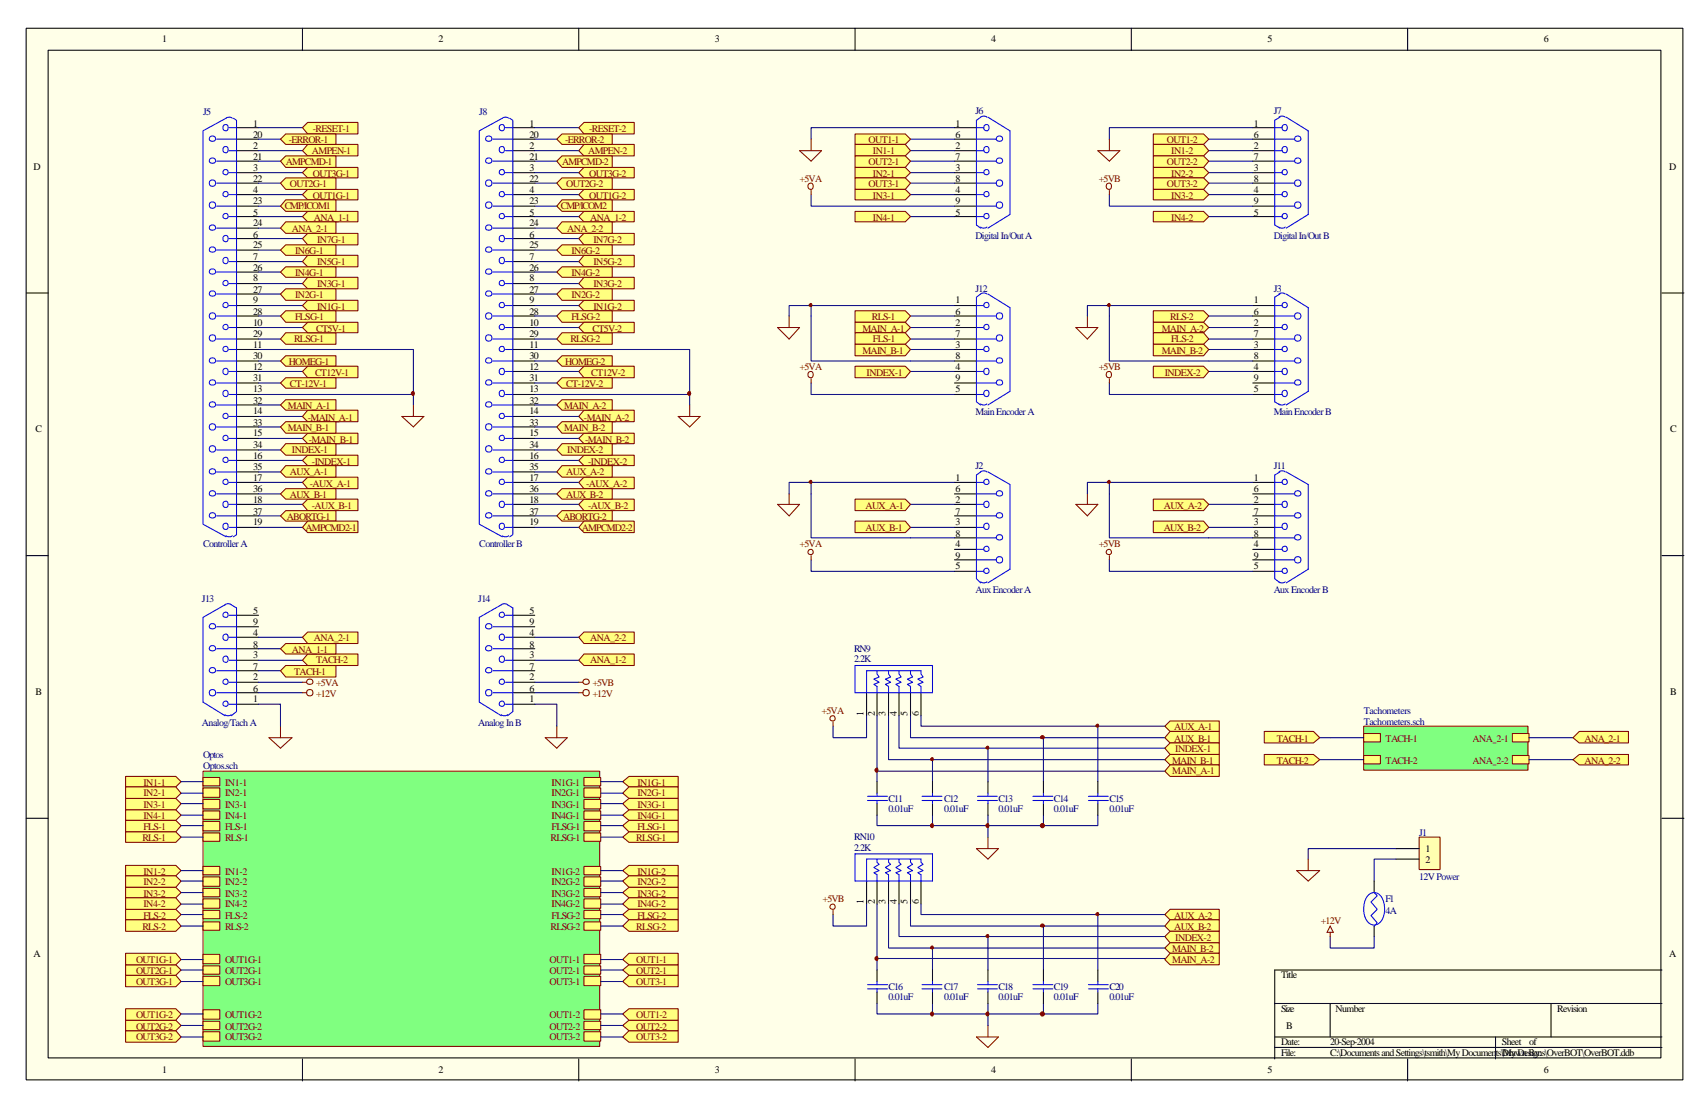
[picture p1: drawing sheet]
<svg xmlns="http://www.w3.org/2000/svg" width="432mm" height="279mm" viewBox="0 0 432 279" stroke-linecap="round" stroke-linejoin="round" font-family="sans-serif">
<defs><g id="words">
<g font-size="2.5">
<text x="41" y="10.6">1</text>
<text x="110.9" y="10.6">2</text>
<text x="180.7" y="10.6">3</text>
<text x="250.6" y="10.6">4</text>
<text x="320.4" y="10.6">5</text>
<text x="390.3" y="10.6">6</text>
<text x="64" y="32">1</text>
<text x="64" y="34.9">20</text>
<text x="133.9" y="32">1</text>
<text x="133.9" y="34.9">20</text>
<text x="241.6" y="32">1</text>
<text x="241.6" y="34.9">6</text>
<text x="317" y="32">1</text>
<text x="317" y="34.9">6</text>
<text x="64" y="37.6">2</text>
<text x="64" y="40.5">21</text>
<text x="133.9" y="37.6">2</text>
<text x="133.9" y="40.5">21</text>
<text x="241.6" y="37.6">2</text>
<text x="241.6" y="40.5">7</text>
<text x="317" y="37.6">2</text>
<text x="317" y="40.5">7</text>
<text x="8.5" y="42.9">D</text>
<text x="64" y="43.1">3</text>
<text x="64" y="46">22</text>
<text x="133.9" y="43.1">3</text>
<text x="133.9" y="46">22</text>
<text x="241.6" y="43.1">3</text>
<text x="241.6" y="46">8</text>
<text x="317" y="43.1">3</text>
<text x="317" y="46">8</text>
<text x="422" y="42.9">D</text>
<text x="64" y="48.7">4</text>
<text x="64" y="51.6">23</text>
<text x="133.9" y="48.7">4</text>
<text x="133.9" y="51.6">23</text>
<text x="241.6" y="48.7">4</text>
<text x="241.6" y="51.6">9</text>
<text x="317" y="48.7">4</text>
<text x="317" y="51.6">9</text>
<text x="64" y="54.5">5</text>
<text x="64" y="57.2">24</text>
<text x="133.9" y="54.5">5</text>
<text x="133.9" y="57.2">24</text>
<text x="241.6" y="54.5">5</text>
<text x="317" y="54.5">5</text>
<text x="64" y="60.1">6</text>
<text x="64" y="62.7">25</text>
<text x="64" y="65.6">7</text>
<text x="133.9" y="60.1">6</text>
<text x="133.9" y="62.7">25</text>
<text x="133.9" y="65.6">7</text>
<text x="64" y="68.5">26</text>
<text x="64" y="71.2">8</text>
<text x="133.9" y="68.5">26</text>
<text x="133.9" y="71.2">8</text>
<text x="64" y="74.1">27</text>
<text x="64" y="76.7">9</text>
<text x="133.9" y="74.1">27</text>
<text x="133.9" y="76.7">9</text>
<text x="241.6" y="76.7">1</text>
<text x="317" y="76.7">1</text>
<text x="64" y="79.6">28</text>
<text x="64" y="82.5">10</text>
<text x="133.9" y="79.6">28</text>
<text x="133.9" y="82.5">10</text>
<text x="241.6" y="79.6">6</text>
<text x="241.6" y="82.5">2</text>
<text x="317" y="79.6">6</text>
<text x="317" y="82.5">2</text>
<text x="64" y="85.2">29</text>
<text x="64" y="88.1">11</text>
<text x="133.9" y="85.2">29</text>
<text x="133.9" y="88.1">11</text>
<text x="241.6" y="85.2">7</text>
<text x="241.6" y="88.1">3</text>
<text x="317" y="85.2">7</text>
<text x="317" y="88.1">3</text>
<text x="64" y="90.8">30</text>
<text x="64" y="93.7">12</text>
<text x="133.9" y="90.8">30</text>
<text x="133.9" y="93.7">12</text>
<text x="241.6" y="90.8">8</text>
<text x="241.6" y="93.7">4</text>
<text x="317" y="90.8">8</text>
<text x="317" y="93.7">4</text>
<text x="64" y="96.3">31</text>
<text x="64" y="99.2">13</text>
<text x="133.9" y="96.3">31</text>
<text x="133.9" y="99.2">13</text>
<text x="241.6" y="96.3">9</text>
<text x="241.6" y="99.2">5</text>
<text x="317" y="96.3">9</text>
<text x="317" y="99.2">5</text>
<text x="64" y="102.1">32</text>
<text x="64" y="104.8">14</text>
<text x="64" y="107.7">33</text>
<text x="133.9" y="102.1">32</text>
<text x="133.9" y="104.8">14</text>
<text x="133.9" y="107.7">33</text>
<text x="9" y="109.3">C</text>
<text x="64" y="110.3">15</text>
<text x="64" y="113.2">34</text>
<text x="133.9" y="110.3">15</text>
<text x="133.9" y="113.2">34</text>
<text x="422.3" y="109.3">C</text>
<text x="64" y="116.2">16</text>
<text x="64" y="118.8">35</text>
<text x="133.9" y="116.2">16</text>
<text x="133.9" y="118.8">35</text>
<text x="64" y="121.7">17</text>
<text x="64" y="124.4">36</text>
<text x="133.9" y="121.7">17</text>
<text x="133.9" y="124.4">36</text>
<text x="241.6" y="121.7">1</text>
<text x="241.6" y="124.4">6</text>
<text x="317" y="121.7">1</text>
<text x="317" y="124.4">6</text>
<text x="64" y="127.3">18</text>
<text x="64" y="130.2">37</text>
<text x="133.9" y="127.3">18</text>
<text x="133.9" y="130.2">37</text>
<text x="241.6" y="127.3">2</text>
<text x="241.6" y="130.2">7</text>
<text x="317" y="127.3">2</text>
<text x="317" y="130.2">7</text>
<text x="64" y="132.8">19</text>
<text x="133.9" y="132.8">19</text>
<text x="241.6" y="132.8">3</text>
<text x="241.6" y="135.7">8</text>
<text x="317" y="132.8">3</text>
<text x="317" y="135.7">8</text>
<text x="241.6" y="138.4">4</text>
<text x="241.6" y="141.3">9</text>
<text x="241.6" y="143.9">5</text>
<text x="317" y="138.4">4</text>
<text x="317" y="141.3">9</text>
<text x="317" y="143.9">5</text>
<text x="64" y="155.3">5</text>
<text x="133.9" y="155.3">5</text>
<text x="64" y="160.9">4</text>
<text x="64" y="158">9</text>
<text x="133.9" y="160.9">4</text>
<text x="133.9" y="158">9</text>
<text x="64" y="166.4">3</text>
<text x="64" y="163.8">8</text>
<text x="133.9" y="166.4">3</text>
<text x="133.9" y="163.8">8</text>
<text x="64" y="172">2</text>
<text x="64" y="169.3">7</text>
<text x="133.9" y="172">2</text>
<text x="133.9" y="169.3">7</text>
<text x="9" y="175.7">B</text>
<text x="64" y="177.5">1</text>
<text x="64" y="174.9">6</text>
<text x="133.9" y="177.5">1</text>
<text x="133.9" y="174.9">6</text>
<text x="422.3" y="175.7">B</text>
<text x="218.3" y="181" transform="rotate(-90 218.3 181)">1</text>
<text x="221.2" y="181" transform="rotate(-90 221.2 181)">2</text>
<text x="223.8" y="181" transform="rotate(-90 223.8 181)">3</text>
<text x="226.7" y="181" transform="rotate(-90 226.7 181)">4</text>
<text x="229.4" y="181" transform="rotate(-90 229.4 181)">5</text>
<text x="232.3" y="181" transform="rotate(-90 232.3 181)">6</text>
<text x="360.4" y="215.4">1</text>
<text x="360.4" y="218.3">2</text>
<text x="218.3" y="228.6" transform="rotate(-90 218.3 228.6)">1</text>
<text x="221.2" y="228.6" transform="rotate(-90 221.2 228.6)">2</text>
<text x="223.8" y="228.6" transform="rotate(-90 223.8 228.6)">3</text>
<text x="226.7" y="228.6" transform="rotate(-90 226.7 228.6)">4</text>
<text x="229.4" y="228.6" transform="rotate(-90 229.4 228.6)">5</text>
<text x="232.3" y="228.6" transform="rotate(-90 232.3 228.6)">6</text>
<text x="8.5" y="242.1">A</text>
<text x="422" y="242.1">A</text>
<text x="323.8" y="247.4">Title</text>
<text x="323.8" y="255.9">Size</text>
<text x="337.6" y="255.9">Number</text>
<text x="393.7" y="255.9">Revision</text>
<text x="325.2" y="260.1">B</text>
<text x="323.8" y="264.3">Date:</text>
<text x="323.8" y="267">File:</text>
<text x="336.3" y="264.3">20-Sep-2004</text>
<text x="336.3" y="267">C:\Documents and Settings\tsmith\My Documents\My Designs\OverBOT\OverBOT.ddb</text>
<text x="379.7" y="264.3">Sheet</text>
<text x="379.7" y="267">Drawn By:</text>
<text x="386.6" y="264.3">of</text>
<text x="41" y="271.2">1</text>
<text x="110.9" y="271.2">2</text>
<text x="180.7" y="271.2">3</text>
<text x="250.6" y="271.2">4</text>
<text x="320.4" y="271.2">5</text>
<text x="390.3" y="271.2">6</text>
</g>
<g font-size="2.5" fill="#000080">
<text x="51.3" y="29.1">J5</text>
<text x="121.2" y="29.1">J8</text>
<text x="246.6" y="28.8">J6</text>
<text x="322" y="28.8">J7</text>
<text x="246.6" y="60.3">Digital In/Out A</text>
<text x="322" y="60.3">Digital In/Out B</text>
<text x="246.6" y="73.8">J12</text>
<text x="322" y="73.8">J3</text>
<text x="246.6" y="105">Main Encoder A</text>
<text x="322" y="105">Main Encoder B</text>
<text x="246.6" y="118.5">J2</text>
<text x="322" y="118.5">J11</text>
<text x="51.3" y="138.4">Controller A</text>
<text x="121.2" y="138.4">Controller B</text>
<text x="51.1" y="152.1">J13</text>
<text x="120.9" y="152.1">J14</text>
<text x="246.6" y="150">Aux Encoder A</text>
<text x="322" y="150">Aux Encoder B</text>
<text x="215.9" y="164.8">RN9</text>
<text x="215.9" y="167.5">2.2K</text>
<text x="51.1" y="183.6">Analog/Tach A</text>
<text x="120.9" y="183.6">Analog In B</text>
<text x="344.8" y="180.4">Tachometers</text>
<text x="344.8" y="183.4">Tachometers.sch</text>
<text x="51.3" y="191.6">Optos</text>
<text x="51.3" y="194.5">Optos.sch</text>
<text x="224.6" y="202.7">C11</text>
<text x="238.7" y="202.7">C12</text>
<text x="252.4" y="202.7">C13</text>
<text x="266.4" y="202.7">C14</text>
<text x="280.5" y="202.7">C15</text>
<text x="224.6" y="205.3">0.01uF</text>
<text x="238.7" y="205.3">0.01uF</text>
<text x="252.4" y="205.3">0.01uF</text>
<text x="266.4" y="205.3">0.01uF</text>
<text x="280.5" y="205.3">0.01uF</text>
<text x="215.9" y="212.5">RN10</text>
<text x="215.9" y="215.1">2.2K</text>
<text x="358.8" y="211.4">J1</text>
<text x="358.8" y="222.5">12V Power</text>
<text x="350.3" y="228.1">F1</text>
<text x="350.3" y="231">4A</text>
<text x="224.6" y="250.3">C16</text>
<text x="238.7" y="250.3">C17</text>
<text x="252.4" y="250.3">C18</text>
<text x="266.4" y="250.3">C19</text>
<text x="280.5" y="250.3">C20</text>
<text x="224.6" y="252.9">0.01uF</text>
<text x="238.7" y="252.9">0.01uF</text>
<text x="252.4" y="252.9">0.01uF</text>
<text x="266.4" y="252.9">0.01uF</text>
<text x="280.5" y="252.9">0.01uF</text>
</g>
<g font-size="2.5" fill="#800000">
<text x="79.1" y="33.3">-RESET-1</text>
<text x="149" y="33.3">-RESET-2</text>
<text x="72.2" y="41.8">AMPCMD-1</text>
<text x="73" y="36.2">-ERROR-1</text>
<text x="78.8" y="38.9">AMPEN-1</text>
<text x="142.1" y="41.8">AMPCMD-2</text>
<text x="142.9" y="36.2">-ERROR-2</text>
<text x="148.7" y="38.9">AMPEN-2</text>
<text x="219.6" y="36.2">OUT1-1</text>
<text x="219.6" y="41.8">OUT2-1</text>
<text x="220.7" y="38.9">IN1-1</text>
<text x="295" y="36.2">OUT1-2</text>
<text x="295" y="41.8">OUT2-2</text>
<text x="296.1" y="38.9">IN1-2</text>
<text x="73.3" y="47.4">OUT2G-1</text>
<text x="79.1" y="44.7">OUT3G-1</text>
<text x="143.1" y="47.4">OUT2G-2</text>
<text x="149" y="44.7">OUT3G-2</text>
<text x="202.1" y="46">+5VA</text>
<text x="219.6" y="47.4">OUT3-1</text>
<text x="220.7" y="44.7">IN2-1</text>
<text x="277.8" y="46">+5VB</text>
<text x="295" y="47.4">OUT3-2</text>
<text x="296.1" y="44.7">IN2-2</text>
<text x="72" y="52.9">CMP/ICOM1</text>
<text x="79.1" y="50.3">OUT1G-1</text>
<text x="141.8" y="52.9">CMP/ICOM2</text>
<text x="149" y="50.3">OUT1G-2</text>
<text x="220.7" y="50.3">IN3-1</text>
<text x="296.1" y="50.3">IN3-2</text>
<text x="73.8" y="58.7">ANA_2-1</text>
<text x="79.4" y="55.8">ANA_1-1</text>
<text x="143.4" y="58.7">ANA_2-2</text>
<text x="149.2" y="55.8">ANA_1-2</text>
<text x="220.7" y="55.8">IN4-1</text>
<text x="296.1" y="55.8">IN4-2</text>
<text x="74.6" y="64.3">IN6G-1</text>
<text x="80.2" y="61.4">IN7G-1</text>
<text x="144.5" y="64.3">IN6G-2</text>
<text x="150" y="61.4">IN7G-2</text>
<text x="74.6" y="69.8">IN4G-1</text>
<text x="80.2" y="66.9">IN5G-1</text>
<text x="144.5" y="69.8">IN4G-2</text>
<text x="150" y="66.9">IN5G-2</text>
<text x="74.6" y="75.4">IN2G-1</text>
<text x="80.2" y="72.5">IN3G-1</text>
<text x="144.5" y="75.4">IN2G-2</text>
<text x="150" y="72.5">IN3G-2</text>
<text x="74.6" y="81">FLSG-1</text>
<text x="79.9" y="83.9">CT5V-1</text>
<text x="80.2" y="78.3">IN1G-1</text>
<text x="144.5" y="81">FLSG-2</text>
<text x="149.8" y="83.9">CT5V-2</text>
<text x="150" y="78.3">IN1G-2</text>
<text x="218" y="83.9">MAIN_A-1</text>
<text x="220.4" y="81">RLS-1</text>
<text x="293.7" y="83.9">MAIN_A-2</text>
<text x="295.8" y="81">RLS-2</text>
<text x="74.3" y="86.5">RLSG-1</text>
<text x="144.2" y="86.5">RLSG-2</text>
<text x="218" y="89.4">MAIN_B-1</text>
<text x="220.7" y="86.5">FLS-1</text>
<text x="293.7" y="89.4">MAIN_B-2</text>
<text x="296.1" y="86.5">FLS-2</text>
<text x="73" y="92.3">HOMEG-1</text>
<text x="79.6" y="95">CT12V-1</text>
<text x="142.9" y="92.3">HOMEG-2</text>
<text x="149.5" y="95">CT12V-2</text>
<text x="202.1" y="93.7">+5VA</text>
<text x="219.1" y="95">INDEX-1</text>
<text x="277.8" y="93.7">+5VB</text>
<text x="294.5" y="95">INDEX-2</text>
<text x="73.3" y="97.9">CT-12V-1</text>
<text x="143.1" y="97.9">CT-12V-2</text>
<text x="72.8" y="103.5">MAIN_A-1</text>
<text x="77.8" y="106.4">-MAIN_A-1</text>
<text x="142.6" y="103.5">MAIN_A-2</text>
<text x="147.6" y="106.4">-MAIN_A-2</text>
<text x="72.8" y="109">MAIN_B-1</text>
<text x="78.1" y="111.9">-MAIN_B-1</text>
<text x="142.6" y="109">MAIN_B-2</text>
<text x="147.9" y="111.9">-MAIN_B-2</text>
<text x="73.8" y="114.6">INDEX-1</text>
<text x="78.8" y="117.5">-INDEX-1</text>
<text x="143.4" y="114.6">INDEX-2</text>
<text x="148.7" y="117.5">-INDEX-2</text>
<text x="73.3" y="120.1">AUX_A-1</text>
<text x="73.3" y="125.9">AUX_B-1</text>
<text x="78.3" y="123">-AUX_A-1</text>
<text x="143.1" y="120.1">AUX_A-2</text>
<text x="143.1" y="125.9">AUX_B-2</text>
<text x="148.2" y="123">-AUX_A-2</text>
<text x="72.5" y="131.5">ABORTG-1</text>
<text x="78.8" y="128.6">-AUX_B-1</text>
<text x="142.3" y="131.5">ABORTG-2</text>
<text x="148.7" y="128.6">-AUX_B-2</text>
<text x="218.8" y="128.6">AUX_A-1</text>
<text x="294.2" y="128.6">AUX_A-2</text>
<text x="77.3" y="134.1">AMPCMD2-1</text>
<text x="147.1" y="134.1">AMPCMD2-2</text>
<text x="218.8" y="134.1">AUX_B-1</text>
<text x="294.2" y="134.1">AUX_B-2</text>
<text x="202.1" y="138.4">+5VA</text>
<text x="277.8" y="138.4">+5VB</text>
<text x="73.8" y="165.1">ANA_1-1</text>
<text x="79.4" y="162.2">ANA_2-1</text>
<text x="79.9" y="167.7">TACH-2</text>
<text x="149.2" y="167.7">ANA_1-2</text>
<text x="149.2" y="162.2">ANA_2-2</text>
<text x="74.3" y="170.7">TACH-1</text>
<text x="79.9" y="173.6">+5VA</text>
<text x="149.8" y="173.6">+5VB</text>
<text x="79.9" y="176.2">+12V</text>
<text x="149.8" y="176.2">+12V</text>
<text x="207.7" y="180.4">+5VA</text>
<text x="296.9" y="184.7">AUX_A-1</text>
<text x="296.9" y="187.6">AUX_B-1</text>
<text x="297.1" y="190.2">INDEX-1</text>
<text x="322.8" y="187.6">TACH-1</text>
<text x="350.3" y="187.6">TACH-1</text>
<text x="372.3" y="187.6">ANA_2-1</text>
<text x="400.6" y="187.6">ANA_2-1</text>
<text x="296.3" y="193.1">MAIN_B-1</text>
<text x="296.3" y="195.8">MAIN_A-1</text>
<text x="322.8" y="193.1">TACH-2</text>
<text x="350.3" y="193.1">TACH-2</text>
<text x="372.3" y="193.1">ANA_2-2</text>
<text x="400.6" y="193.1">ANA_2-2</text>
<text x="36.2" y="198.7">IN1-1</text>
<text x="36.2" y="201.3">IN2-1</text>
<text x="56.9" y="198.7">IN1-1</text>
<text x="56.9" y="201.3">IN2-1</text>
<text x="139.4" y="198.7">IN1G-1</text>
<text x="139.4" y="201.3">IN2G-1</text>
<text x="161.1" y="198.7">IN1G-1</text>
<text x="161.1" y="201.3">IN2G-1</text>
<text x="36.2" y="204.3">IN3-1</text>
<text x="36.2" y="207.2">IN4-1</text>
<text x="36.2" y="209.8">FLS-1</text>
<text x="56.9" y="204.3">IN3-1</text>
<text x="56.9" y="207.2">IN4-1</text>
<text x="56.9" y="209.8">FLS-1</text>
<text x="139.4" y="204.3">IN3G-1</text>
<text x="139.4" y="207.2">IN4G-1</text>
<text x="139.4" y="209.8">FLSG-1</text>
<text x="161.1" y="204.3">IN3G-1</text>
<text x="161.1" y="207.2">IN4G-1</text>
<text x="161.1" y="209.8">FLSG-1</text>
<text x="36" y="212.7">RLS-1</text>
<text x="56.9" y="212.7">RLS-1</text>
<text x="139.2" y="212.7">RLSG-1</text>
<text x="160.9" y="212.7">RLSG-1</text>
<text x="36.2" y="221.2">IN1-2</text>
<text x="56.9" y="221.2">IN1-2</text>
<text x="139.4" y="221.2">IN1G-2</text>
<text x="161.1" y="221.2">IN1G-2</text>
<text x="36.2" y="223.8">IN2-2</text>
<text x="36.2" y="226.7">IN3-2</text>
<text x="56.9" y="223.8">IN2-2</text>
<text x="56.9" y="226.7">IN3-2</text>
<text x="139.4" y="223.8">IN2G-2</text>
<text x="139.4" y="226.7">IN3G-2</text>
<text x="161.1" y="223.8">IN2G-2</text>
<text x="161.1" y="226.7">IN3G-2</text>
<text x="36.2" y="232.3">FLS-2</text>
<text x="36.2" y="229.4">IN4-2</text>
<text x="56.9" y="232.3">FLS-2</text>
<text x="56.9" y="229.4">IN4-2</text>
<text x="139.4" y="232.3">FLSG-2</text>
<text x="139.4" y="229.4">IN4G-2</text>
<text x="161.1" y="229.4">IN4G-2</text>
<text x="161.1" y="232.3">FLSG-2</text>
<text x="208" y="228.1">+5VB</text>
<text x="296.9" y="232.3">AUX_A-2</text>
<text x="333.9" y="233.6">+12V</text>
<text x="36" y="235.2">RLS-2</text>
<text x="56.9" y="235.2">RLS-2</text>
<text x="139.2" y="235.2">RLSG-2</text>
<text x="160.9" y="235.2">RLSG-2</text>
<text x="296.9" y="235.2">AUX_B-2</text>
<text x="297.1" y="237.9">INDEX-2</text>
<text x="34.4" y="243.4">OUT1G-1</text>
<text x="56.9" y="243.4">OUT1G-1</text>
<text x="138.9" y="243.4">OUT1-1</text>
<text x="160.9" y="243.4">OUT1-1</text>
<text x="296.3" y="240.8">MAIN_B-2</text>
<text x="296.3" y="243.4">MAIN_A-2</text>
<text x="34.4" y="249">OUT3G-1</text>
<text x="34.4" y="246.3">OUT2G-1</text>
<text x="56.9" y="249">OUT3G-1</text>
<text x="56.9" y="246.3">OUT2G-1</text>
<text x="138.9" y="249">OUT3-1</text>
<text x="138.9" y="246.3">OUT2-1</text>
<text x="160.9" y="249">OUT3-1</text>
<text x="160.9" y="246.3">OUT2-1</text>
<text x="34.4" y="257.4">OUT1G-2</text>
<text x="56.9" y="257.4">OUT1G-2</text>
<text x="138.9" y="257.4">OUT1-2</text>
<text x="160.9" y="257.4">OUT1-2</text>
<text x="34.4" y="263">OUT3G-2</text>
<text x="34.4" y="260.3">OUT2G-2</text>
<text x="56.9" y="263">OUT3G-2</text>
<text x="56.9" y="260.3">OUT2G-2</text>
<text x="138.9" y="263">OUT3-2</text>
<text x="138.9" y="260.3">OUT2-2</text>
<text x="160.9" y="263">OUT3-2</text>
<text x="160.9" y="260.3">OUT2-2</text>
</g>
</g></defs>
<path d="M6.6 7.1h418.8v265.9h-418.8z" fill="#ffffe8"/>
<g fill="none" stroke="#000" stroke-width=".26">
<path d="M6.6 7.1h418.8v265.9h-418.8zM12.2 12.7h407.7v254.8h-407.7zM76.5 7.1v5.6M146.3 7.1v5.6M216.2 7.1v5.6M286 7.1v5.6M355.9 7.1v5.6M59.8 32.3h5.6M59.8 35.2h5.6M59.8 38.1h5.6M129.6 32.3h5.6M129.6 35.2h5.6"/>
<path d="M129.6 38.1h5.6M59.8 40.7h5.6M59.8 43.7h5.6M59.8 46.3h5.6M59.8 49.2h5.6M59.8 52.1h5.6M59.8 54.8h5.6M59.8 57.7h5.6M129.6 40.7h5.6M129.6 43.7h5.6M129.6 46.3h5.6M129.6 49.2h5.6"/>
<path d="M129.6 52.1h5.6M129.6 54.8h5.6M129.6 57.7h5.6M6.6 74.1h5.6M59.8 60.3h5.6M59.8 63.2h5.6M59.8 66.1h5.6M59.8 68.8h5.6M59.8 71.7h5.6M59.8 74.3h5.6M59.8 77.3h5.6M59.8 79.9h5.6"/>
<path d="M129.6 60.3h5.6M129.6 63.2h5.6M129.6 66.1h5.6M129.6 68.8h5.6M129.6 71.7h5.6M129.6 74.3h5.6M129.6 77.3h5.6M129.6 79.9h5.6M420.2 74.1h5.5M59.8 82.8h5.6M59.8 85.7h5.6M59.8 88.4h5.6"/>
<path d="M59.8 91.3h5.6M59.8 93.9h5.6M59.8 96.8h5.6M59.8 99.7h5.6M129.6 82.8h5.6M129.6 85.7h5.6M129.6 88.4h5.6M129.6 91.3h5.6M129.6 93.9h5.6M129.6 96.8h5.6M129.6 99.7h5.6M59.8 102.4h5.6"/>
<path d="M59.8 105.3h5.6M59.8 107.9h5.6M59.8 110.9h5.6M59.8 113.8h5.6M59.8 116.4h5.6M59.8 119.3h5.6M129.6 102.4h5.6M129.6 105.3h5.6M129.6 107.9h5.6M129.6 110.9h5.6M129.6 113.8h5.6M129.6 116.4h5.6"/>
<path d="M129.6 119.3h5.6M59.8 122h5.6M59.8 124.9h5.6M59.8 127.5h5.6M59.8 130.4h5.6M59.8 133.3h5.6M129.6 122h5.6M129.6 124.9h5.6M129.6 127.5h5.6M129.6 130.4h5.6M129.6 133.3h5.6M6.6 140.5h5.6"/>
<path d="M420.2 140.5h5.5M6.6 206.9h5.6M420.2 206.9h5.5M322.3 253.7h97.9M336.3 253.7v8.5M392.1 253.7v8.5M420.2 245.3h-97.9v22.5M76.5 267.8v5.5M146.3 267.8v5.5M216.2 267.8v5.5M286 267.8v5.5M322.3 262.2h97.9"/>
<path d="M322.3 264.8h97.9M355.9 267.8v5.5M378.1 262.2v5.6"/>
</g>
<g fill="none" stroke="#00f" stroke-width=".26">
<path d="M53.1 34.6a.74 .74 0 0 1 1.2-.1 .74 .74 0 0 1-.2 1.2h-.4a.65 .65 0 0 1-.7-.3 .65 .65 0 0 1 .1-.8zM54.8 35.2h5M56.6 31.7a.72 .72 0 0 1 1.1 .6 .72 .72 0 0 1-1.1 .6 .99 .99 0 0 1 0-1.2zM56.6 37.2a.72 .72 0 0 1 1.1 .6 .72 .72 0 0 1-1.1 .6 .99 .99 0 0 1 0-1.2zM57.9 38.1h1.9M57.9 32.3h1.9M58.7 29.9l-.5-.3-.8 .1-6.1 3.4v99.5l5.8 3.1M59 29.9l.8 .5v104.8l-.8 .5M123 34.6a.74 .74 0 0 1 1.1-.1 .74 .74 0 0 1-.2 1.2h-.3a.65 .65 0 0 1-.8-.3 .65 .65 0 0 1 .2-.8zM124.6 35.2h5M126.4 31.7a.72 .72 0 0 1 1.1 .6 .72 .72 0 0 1-1.1 .6 .99 .99 0 0 1 0-1.2zM126.4 37.2a.72 .72 0 0 1 1.1 .6 .72 .72 0 0 1-1.1 .6 .99 .99 0 0 1 0-1.2z"/>
<path d="M127.8 38.1h1.8M127.8 32.3h1.8M128.6 29.9l-.5-.3-.8 .1-6.1 3.4v99.5l5.8 3.1M128.9 29.9l.7 .5v104.8l-.7 .5M53.1 40.2a.74 .74 0 0 1 1.2-.1 .74 .74 0 0 1-.2 1.1l-.4 .1a.65 .65 0 0 1-.7-.4 .65 .65 0 0 1 .1-.7zM53.1 57.1a.74 .74 0 0 1 1.2-.1 .74 .74 0 0 1-.2 1.2h-.4a.65 .65 0 0 1-.7-.3 .65 .65 0 0 1 .1-.8zM54.8 57.7h5M54.8 52.1h5M54.8 46.3h5M54.8 40.7h5M56.6 59.7a.72 .72 0 0 1 1.1 .6 .72 .72 0 0 1-1.1 .6 .99 .99 0 0 1 0-1.2zM57.9 54.8h1.9"/>
<path d="M57.9 49.2h1.9M57.9 43.7h1.9M123 40.2a.74 .74 0 0 1 1.1-.1 .74 .74 0 0 1-.2 1.1l-.3 .1a.65 .65 0 0 1-.8-.4 .65 .65 0 0 1 .2-.7zM123 57.1a.74 .74 0 0 1 1.1-.1 .74 .74 0 0 1-.2 1.2h-.3a.65 .65 0 0 1-.8-.3 .65 .65 0 0 1 .2-.8zM124.6 57.7h5M124.6 52.1h5M124.6 46.3h5M124.6 40.7h5M126.4 59.7a.72 .72 0 0 1 1.1 .6 .72 .72 0 0 1-1.1 .6 .99 .99 0 0 1 0-1.2zM127.8 54.8h1.8M127.8 49.2h1.8M127.8 43.7h1.8"/>
<path d="M53.1 62.6a.74 .74 0 0 1 1.2 0 .74 .74 0 0 1-.2 1.1l-.4 .1a.65 .65 0 0 1-.7-.4 .65 .65 0 0 1 .1-.8zM53.1 68.2a.74 .74 0 0 1 1.2-.1 .74 .74 0 0 1-.2 1.2h-.4a.65 .65 0 0 1-.7-.3 .65 .65 0 0 1 .1-.8zM53.1 73.8a.74 .74 0 0 1 1.2-.1 .74 .74 0 0 1-.2 1.1l-.4 .1a.65 .65 0 0 1-.7-.4 .65 .65 0 0 1 .1-.7zM54.8 79.9h5M54.8 74.3h5M54.8 68.8h5M54.8 63.2h5M56.6 65.3a.72 .72 0 0 1 1.1 .6 .72 .72 0 0 1-1.1 .6 .99 .99 0 0 1 0-1.2zM57.9 77.3h1.9M57.9 71.7h1.9M57.9 66.1h1.9M57.9 60.3h1.9"/>
<path d="M123 62.6a.74 .74 0 0 1 1.1 0 .74 .74 0 0 1-.2 1.1l-.3 .1a.65 .65 0 0 1-.8-.4 .65 .65 0 0 1 .2-.8zM123 68.2a.74 .74 0 0 1 1.1-.1 .74 .74 0 0 1-.2 1.2h-.3a.65 .65 0 0 1-.8-.3 .65 .65 0 0 1 .2-.8zM123 73.8a.74 .74 0 0 1 1.1-.1 .74 .74 0 0 1-.2 1.1l-.3 .1a.65 .65 0 0 1-.8-.4 .65 .65 0 0 1 .2-.7zM124.6 79.9h5M124.6 74.3h5M124.6 68.8h5M124.6 63.2h5M126.4 65.3a.72 .72 0 0 1 1.1 .6 .72 .72 0 0 1-1.1 .6 .99 .99 0 0 1 0-1.2zM127.8 77.3h1.8M127.8 71.7h1.8M127.8 66.1h1.8M127.8 60.3h1.8"/>
<path d="M53.1 90.7a.74 .74 0 0 1 1.2-.1 .74 .74 0 0 1-.2 1.2h-.4a.65 .65 0 0 1-.7-.3 .65 .65 0 0 1 .1-.8zM53.1 96.2a.74 .74 0 0 1 1.2 0 .74 .74 0 0 1-.2 1.1l-.4 .1a.65 .65 0 0 1-.7-.4 .65 .65 0 0 1 .1-.8zM54.8 96.8h5M54.8 91.3h5M54.8 85.7h5M56.6 93.3a.72 .72 0 0 1 1.1 .6 .72 .72 0 0 1-1.1 .6 .99 .99 0 0 1 0-1.2zM56.6 98.9a.72 .72 0 0 1 1.1 .6 .72 .72 0 0 1-1.1 .6 .99 .99 0 0 1 0-1.2zM57.9 99.7h1.9M57.9 93.9h1.9M57.9 88.4h1.9M57.9 82.8h1.9M123 90.7a.74 .74 0 0 1 1.1-.1 .74 .74 0 0 1-.2 1.2h-.3a.65 .65 0 0 1-.8-.3 .65 .65 0 0 1 .2-.8z"/>
<path d="M123 96.2a.74 .74 0 0 1 1.1 0 .74 .74 0 0 1-.2 1.1l-.3 .1a.65 .65 0 0 1-.8-.4 .65 .65 0 0 1 .2-.8zM124.6 96.8h5M124.6 91.3h5M124.6 85.7h5M126.4 93.3a.72 .72 0 0 1 1.1 .6 .72 .72 0 0 1-1.1 .6 .99 .99 0 0 1 0-1.2zM126.4 98.9a.72 .72 0 0 1 1.1 .6 .72 .72 0 0 1-1.1 .6 .99 .99 0 0 1 0-1.2zM127.8 99.7h1.8M127.8 93.9h1.8M127.8 88.4h1.8M127.8 82.8h1.8M53.1 101.8a.74 .74 0 0 1 1.2-.1 .74 .74 0 0 1-.2 1.2h-.4a.65 .65 0 0 1-.7-.3 .65 .65 0 0 1 .1-.8zM53.1 118.7a.74 .74 0 0 1 1.2 0 .74 .74 0 0 1-.2 1.1l-.4 .1a.65 .65 0 0 1-.7-.4 .65 .65 0 0 1 .1-.8z"/>
<path d="M54.8 119.3h5M54.8 113.8h5M54.8 107.9h5M54.8 102.4h5M57.9 116.4h1.9M57.9 110.9h1.9M57.9 105.3h1.9M123 101.8a.74 .74 0 0 1 1.1-.1 .74 .74 0 0 1-.2 1.2h-.3a.65 .65 0 0 1-.8-.3 .65 .65 0 0 1 .2-.8zM123 118.7a.74 .74 0 0 1 1.1 0 .74 .74 0 0 1-.2 1.1l-.3 .1a.65 .65 0 0 1-.8-.4 .65 .65 0 0 1 .2-.8zM124.6 119.3h5M124.6 113.8h5M124.6 107.9h5"/>
<path d="M124.6 102.4h5M127.8 116.4h1.8M127.8 110.9h1.8M127.8 105.3h1.8M53.1 124.3a.74 .74 0 0 1 1.2-.1 .74 .74 0 0 1-.2 1.2h-.4a.65 .65 0 0 1-.7-.3 .65 .65 0 0 1 .1-.8zM53.1 129.8a.74 .74 0 0 1 1.2 0 .74 .74 0 0 1-.2 1.1l-.4 .1a.65 .65 0 0 1-.7-.4 .65 .65 0 0 1 .1-.8zM54.8 130.4h5M54.8 124.9h5M56.6 126.9a.72 .72 0 0 1 1.1 .6 .72 .72 0 0 1-1.1 .6 .99 .99 0 0 1 0-1.2zM56.6 132.5a.72 .72 0 0 1 1.1 .6 .72 .72 0 0 1-1.1 .6 .99 .99 0 0 1 0-1.2zM57.1 135.5l.8 .2 .8-.2M57.9 133.3h1.9"/>
<path d="M57.9 127.5h1.9M57.9 122h1.9M123 124.3a.74 .74 0 0 1 1.1-.1 .74 .74 0 0 1-.2 1.2h-.3a.65 .65 0 0 1-.8-.3 .65 .65 0 0 1 .2-.8zM123 129.8a.74 .74 0 0 1 1.1 0 .74 .74 0 0 1-.2 1.1l-.3 .1a.65 .65 0 0 1-.8-.4 .65 .65 0 0 1 .2-.8zM124.6 130.4h5M124.6 124.9h5M126.4 126.9a.72 .72 0 0 1 1.1 .6 .72 .72 0 0 1-1.1 .6 .99 .99 0 0 1 0-1.2zM126.4 132.5a.72 .72 0 0 1 1.1 .6 .72 .72 0 0 1-1.1 .6 .99 .99 0 0 1 0-1.2zM127 135.5l.8 .2 .8-.2M127.8 133.3h1.8M127.8 127.5h1.8M127.8 122h1.8"/>
<circle cx="53.7" cy="51.9" r=".82"/>
<circle cx="53.7" cy="46.3" r=".82"/>
<circle cx="57" cy="54.7" r=".67"/>
<circle cx="57" cy="49.1" r=".67"/>
<circle cx="57" cy="43.5" r=".67"/>
<circle cx="123.5" cy="51.9" r=".82"/>
<circle cx="123.5" cy="46.3" r=".82"/>
<circle cx="126.9" cy="54.7" r=".67"/>
<circle cx="126.9" cy="49.1" r=".67"/>
<circle cx="126.9" cy="43.5" r=".67"/>
<circle cx="53.7" cy="79.9" r=".82"/>
<circle cx="57" cy="77.1" r=".67"/>
<circle cx="57" cy="71.6" r=".67"/>
<circle cx="123.5" cy="79.9" r=".82"/>
<circle cx="126.9" cy="77.1" r=".67"/>
<circle cx="126.9" cy="71.6" r=".67"/>
<circle cx="53.7" cy="85.5" r=".82"/>
<circle cx="57" cy="82.7" r=".67"/>
<circle cx="57" cy="88.3" r=".67"/>
<circle cx="123.5" cy="85.5" r=".82"/>
<circle cx="126.9" cy="88.3" r=".67"/>
<circle cx="126.9" cy="82.7" r=".67"/>
<circle cx="53.7" cy="108" r=".82"/>
<circle cx="53.7" cy="113.5" r=".82"/>
<circle cx="57" cy="116.3" r=".67"/>
<circle cx="57" cy="110.7" r=".67"/>
<circle cx="57" cy="105.2" r=".67"/>
<circle cx="123.5" cy="113.5" r=".82"/>
<circle cx="123.5" cy="108" r=".82"/>
<circle cx="126.9" cy="110.7" r=".67"/>
<circle cx="126.9" cy="105.2" r=".67"/>
<circle cx="126.9" cy="116.3" r=".67"/>
<circle cx="57" cy="121.9" r=".67"/>
<circle cx="126.9" cy="121.9" r=".67"/>
</g>
<g fill="none" stroke="#000080" stroke-width=".26">
<path d="M65.4 32.3h11.1M65.4 38.1h11.1M65.4 43.7h11.1M65.4 49.2h11.1M65.4 54.8h11.1M65.4 60.3h11.1M65.4 66.1h11.1M65.4 71.7h11.1M65.4 77.3h11.1M65.4 88.4h11.1M65.4 99.7h11.1M65.4 105.3h11.1"/>
<path d="M65.4 110.9h11.1M65.4 116.4h11.1M65.4 122h11.1M65.4 127.5h11.1M65.4 133.3h11.1"/>
</g>
<path d="M76.5 32.3l1.3-1.3h12.7v2.9h-12.7z" fill-rule="evenodd" fill="#ffff80" stroke="#800000" stroke-width=".26"/>
<path d="M65.4 35.2h5.5" fill="none" stroke="#000080" stroke-width=".26"/>
<path d="M77.8 36.5h12.7v2.9h-12.7l-1.3-1.3z" fill-rule="evenodd" fill="#ffff80" stroke="#800000" stroke-width=".26"/>
<path d="M65.4 40.7h5.5" fill="none" stroke="#000080" stroke-width=".26"/>
<path d="M76.5 43.7l1.3-1.4h12.7v2.7h-12.7z" fill-rule="evenodd" fill="#ffff80" stroke="#800000" stroke-width=".26"/>
<path d="M65.4 46.3h5.5" fill="none" stroke="#000080" stroke-width=".26"/>
<path d="M77.8 47.9h12.7v2.6h-12.7l-1.3-1.3z" fill-rule="evenodd" fill="#ffff80" stroke="#800000" stroke-width=".26"/>
<path d="M65.4 52.1h5.5" fill="none" stroke="#000080" stroke-width=".26"/>
<path d="M77.8 53.4h12.7v2.7h-12.7l-1.3-1.3z" fill-rule="evenodd" fill="#ffff80" stroke="#800000" stroke-width=".26"/>
<path d="M65.4 57.7h5.5" fill="none" stroke="#000080" stroke-width=".26"/>
<path d="M76.5 60.3l1.3-1.3h12.7v2.9h-12.7z" fill-rule="evenodd" fill="#ffff80" stroke="#800000" stroke-width=".26"/>
<path d="M65.4 63.2h5.5" fill="none" stroke="#000080" stroke-width=".26"/>
<path d="M77.8 64.6h12.7v2.9h-12.7l-1.3-1.4z" fill-rule="evenodd" fill="#ffff80" stroke="#800000" stroke-width=".26"/>
<path d="M65.4 68.8h5.5" fill="none" stroke="#000080" stroke-width=".26"/>
<path d="M77.8 70.1h12.7v2.9h-12.7l-1.3-1.3z" fill-rule="evenodd" fill="#ffff80" stroke="#800000" stroke-width=".26"/>
<path d="M65.4 74.3h5.5" fill="none" stroke="#000080" stroke-width=".26"/>
<path d="M76.5 77.3l1.3-1.4h12.7v2.7h-12.7z" fill-rule="evenodd" fill="#ffff80" stroke="#800000" stroke-width=".26"/>
<path d="M65.4 79.9h5.5M65.4 85.7h5.5M65.4 91.3h5.5M65.4 102.4h5.5" fill="none" stroke="#000080" stroke-width=".26"/>
<path d="M77.8 103.7h12.7v2.9h-12.7l-1.3-1.3z" fill-rule="evenodd" fill="#ffff80" stroke="#800000" stroke-width=".26"/>
<path d="M65.4 107.9h5.5" fill="none" stroke="#000080" stroke-width=".26"/>
<path d="M76.5 110.9l1.3-1.4h12.7v2.7h-12.7z" fill-rule="evenodd" fill="#ffff80" stroke="#800000" stroke-width=".26"/>
<path d="M65.4 113.8h5.5" fill="none" stroke="#000080" stroke-width=".26"/>
<path d="M76.5 116.4l1.3-1.3h12.7v2.6h-12.7z" fill-rule="evenodd" fill="#ffff80" stroke="#800000" stroke-width=".26"/>
<path d="M65.4 119.3h5.5" fill="none" stroke="#000080" stroke-width=".26"/>
<path d="M76.5 122l1.3-1.3h12.7v2.9h-12.7z" fill-rule="evenodd" fill="#ffff80" stroke="#800000" stroke-width=".26"/>
<path d="M65.4 124.9h5.5" fill="none" stroke="#000080" stroke-width=".26"/>
<path d="M76.5 127.5l1.3-1.3h12.7v2.9h-12.7z" fill-rule="evenodd" fill="#ffff80" stroke="#800000" stroke-width=".26"/>
<path d="M65.4 130.4h5.5" fill="none" stroke="#000080" stroke-width=".26"/>
<g fill="#ffff80" stroke="#800000" stroke-width=".26">
<path d="M70.9 35.2l1.3-1.3h12.7v2.6h-12.7z" fill-rule="evenodd"/>
<path d="M70.9 40.7l1.3-1.3h12.7v2.9h-12.7z" fill-rule="evenodd"/>
<path d="M72.2 45h12.7v2.9h-12.7l-1.3-1.6z" fill-rule="evenodd"/>
<path d="M72.2 50.5h12.7v2.9h-12.7l-1.3-1.3z" fill-rule="evenodd"/>
<path d="M72.2 56.1h12.7v2.9h-12.7l-1.3-1.3z" fill-rule="evenodd"/>
<path d="M70.9 63.2l1.3-1.3h12.7v2.7h-12.7z" fill-rule="evenodd"/>
<path d="M70.9 68.8l1.3-1.3h12.7v2.6h-12.7z" fill-rule="evenodd"/>
<path d="M70.9 74.3l1.3-1.3h12.7v2.9h-12.7z" fill-rule="evenodd"/>
<path d="M72.2 78.6h12.7v2.9h-12.7l-1.3-1.6z" fill-rule="evenodd"/>
<path d="M72.2 84.1h12.7v2.9h-12.7l-1.3-1.3z" fill-rule="evenodd"/>
<path d="M72.2 90h12.7v2.6h-12.7l-1.3-1.3z" fill-rule="evenodd"/>
<path d="M70.9 102.4l1.3-1.3h12.7v2.6h-12.7z" fill-rule="evenodd"/>
<path d="M70.9 107.9l1.3-1.3h12.7v2.9h-12.7z" fill-rule="evenodd"/>
<path d="M72.2 112.2h12.7v2.9h-12.7l-1.3-1.3z" fill-rule="evenodd"/>
<path d="M72.2 117.7h12.7v3h-12.7l-1.3-1.4z" fill-rule="evenodd"/>
<path d="M70.9 124.9l1.3-1.3h12.7v2.6h-12.7z" fill-rule="evenodd"/>
<path d="M72.2 129.1h12.7v2.7h-12.7l-1.3-1.4z" fill-rule="evenodd"/>
<path d="M77.8 131.8h12.7v2.9h-12.7l-1.3-1.4z" fill-rule="evenodd"/>
</g>
<g fill="none" stroke="#000080" stroke-width=".26">
<path d="M135.2 32.3h11.1M135.2 38.1h11.1M135.2 43.7h11.1M135.2 49.2h11.1M135.2 54.8h11.1M135.2 60.3h11.1M135.2 66.1h11.1M135.2 71.7h11.1M135.2 77.3h11.1M135.2 88.4h11.1M135.2 99.7h11.1M135.2 105.3h11.1"/>
<path d="M135.2 110.9h11.1M135.2 116.4h11.1M135.2 122h11.1M135.2 127.5h11.1M135.2 133.3h11.1"/>
</g>
<path d="M146.3 32.3l1.3-1.3h12.7v2.9h-12.7z" fill-rule="evenodd" fill="#ffff80" stroke="#800000" stroke-width=".26"/>
<path d="M135.2 35.2h5.6" fill="none" stroke="#000080" stroke-width=".26"/>
<path d="M147.6 36.5h12.7v2.9h-12.7l-1.3-1.3z" fill-rule="evenodd" fill="#ffff80" stroke="#800000" stroke-width=".26"/>
<path d="M135.2 40.7h5.6" fill="none" stroke="#000080" stroke-width=".26"/>
<path d="M146.3 43.7l1.3-1.4h12.7v2.7h-12.7z" fill-rule="evenodd" fill="#ffff80" stroke="#800000" stroke-width=".26"/>
<path d="M135.2 46.3h5.6" fill="none" stroke="#000080" stroke-width=".26"/>
<path d="M147.6 47.9h12.7v2.6h-12.7l-1.3-1.3z" fill-rule="evenodd" fill="#ffff80" stroke="#800000" stroke-width=".26"/>
<path d="M135.2 52.1h5.6" fill="none" stroke="#000080" stroke-width=".26"/>
<path d="M147.6 53.4h12.7v2.7h-12.7l-1.3-1.3z" fill-rule="evenodd" fill="#ffff80" stroke="#800000" stroke-width=".26"/>
<path d="M135.2 57.7h5.6" fill="none" stroke="#000080" stroke-width=".26"/>
<path d="M146.3 60.3l1.3-1.3h12.7v2.9h-12.7z" fill-rule="evenodd" fill="#ffff80" stroke="#800000" stroke-width=".26"/>
<path d="M135.2 63.2h5.6" fill="none" stroke="#000080" stroke-width=".26"/>
<path d="M147.6 64.6h12.7v2.9h-12.7l-1.3-1.4z" fill-rule="evenodd" fill="#ffff80" stroke="#800000" stroke-width=".26"/>
<path d="M135.2 68.8h5.6" fill="none" stroke="#000080" stroke-width=".26"/>
<path d="M147.6 70.1h12.7v2.9h-12.7l-1.3-1.3z" fill-rule="evenodd" fill="#ffff80" stroke="#800000" stroke-width=".26"/>
<path d="M135.2 74.3h5.6" fill="none" stroke="#000080" stroke-width=".26"/>
<path d="M146.3 77.3l1.3-1.4h12.7v2.7h-12.7z" fill-rule="evenodd" fill="#ffff80" stroke="#800000" stroke-width=".26"/>
<path d="M135.2 79.9h5.6M135.2 85.7h5.6M135.2 91.3h5.6M135.2 102.4h5.6" fill="none" stroke="#000080" stroke-width=".26"/>
<path d="M147.6 103.7h12.7v2.9h-12.7l-1.3-1.3z" fill-rule="evenodd" fill="#ffff80" stroke="#800000" stroke-width=".26"/>
<path d="M135.2 107.9h5.6" fill="none" stroke="#000080" stroke-width=".26"/>
<path d="M146.3 110.9l1.3-1.4h12.7v2.7h-12.7z" fill-rule="evenodd" fill="#ffff80" stroke="#800000" stroke-width=".26"/>
<path d="M135.2 113.8h5.6" fill="none" stroke="#000080" stroke-width=".26"/>
<path d="M146.3 116.4l1.3-1.3h12.7v2.6h-12.7z" fill-rule="evenodd" fill="#ffff80" stroke="#800000" stroke-width=".26"/>
<path d="M135.2 119.3h5.6" fill="none" stroke="#000080" stroke-width=".26"/>
<path d="M146.3 122l1.3-1.3h12.7v2.9h-12.7z" fill-rule="evenodd" fill="#ffff80" stroke="#800000" stroke-width=".26"/>
<path d="M135.2 124.9h5.6" fill="none" stroke="#000080" stroke-width=".26"/>
<path d="M146.3 127.5l1.3-1.3h12.7v2.9h-12.7z" fill-rule="evenodd" fill="#ffff80" stroke="#800000" stroke-width=".26"/>
<path d="M135.2 130.4h5.6" fill="none" stroke="#000080" stroke-width=".26"/>
<g fill="#ffff80" stroke="#800000" stroke-width=".26">
<path d="M140.8 35.2l1.3-1.3h12.7v2.6h-12.7z" fill-rule="evenodd"/>
<path d="M140.8 40.7l1.3-1.3h12.7v2.9h-12.7z" fill-rule="evenodd"/>
<path d="M142.1 45h12.7v2.9h-12.7l-1.3-1.6z" fill-rule="evenodd"/>
<path d="M142.1 50.5h12.7v2.9h-12.7l-1.3-1.3z" fill-rule="evenodd"/>
<path d="M142.1 56.1h12.7v2.9h-12.7l-1.3-1.3z" fill-rule="evenodd"/>
<path d="M140.8 63.2l1.3-1.3h12.7v2.7h-12.7z" fill-rule="evenodd"/>
<path d="M140.8 68.8l1.3-1.3h12.7v2.6h-12.7z" fill-rule="evenodd"/>
<path d="M140.8 74.3l1.3-1.3h12.7v2.9h-12.7z" fill-rule="evenodd"/>
<path d="M142.1 78.6h12.7v2.9h-12.7l-1.3-1.6z" fill-rule="evenodd"/>
<path d="M142.1 84.1h12.7v2.9h-12.7l-1.3-1.3z" fill-rule="evenodd"/>
<path d="M142.1 90h12.7v2.6h-12.7l-1.3-1.3z" fill-rule="evenodd"/>
<path d="M140.8 102.4l1.3-1.3h12.7v2.6h-12.7z" fill-rule="evenodd"/>
<path d="M140.8 107.9l1.3-1.3h12.7v2.9h-12.7z" fill-rule="evenodd"/>
<path d="M142.1 112.2h12.7v2.9h-12.7l-1.3-1.3z" fill-rule="evenodd"/>
<path d="M142.1 117.7h12.7v3h-12.7l-1.3-1.4z" fill-rule="evenodd"/>
<path d="M140.8 124.9l1.3-1.3h12.7v2.6h-12.7z" fill-rule="evenodd"/>
<path d="M140.8 130.4l1.3-1.3h12.7v2.7h-12.7z" fill-rule="evenodd"/>
<path d="M147.6 131.8h12.7v2.9h-12.7l-1.3-1.4z" fill-rule="evenodd"/>
</g>
<path d="M76.5 88.4h28v11.3h-28M104.5 99.7v2.7M146.3 88.4h28.1v11.3h-28.1M174.4 99.7v2.7M65.4 178.1h5.5M65.4 175.2h11.1M65.4 172.5h11.1M65.4 169.6h5.5M65.4 167h11.1M65.4 164h5.5M65.4 161.1h11.1" fill="none" stroke="#000080" stroke-width=".26"/>
<path d="M101.6 105.3h5.6l-2.7 2.6zM104.5 102.4v2.9M171.4 105.3h5.6l-2.6 2.6zM174.4 102.4v2.9" fill="none" stroke="#800000" stroke-width=".26"/>
<g fill="#800000" stroke="#800000" stroke-width=".26">
<circle cx="104.3" cy="99.5" r=".46"/>
<circle cx="174.2" cy="99.5" r=".46"/>
</g>
<g fill="none" stroke="#000" stroke-width=".26">
<path d="M241.3 32.3h5.6M241.3 35.2h5.6M241.3 38.1h5.6M316.7 32.3h5.6M316.7 35.2h5.6M316.7 38.1h5.6M241.3 40.7h5.6M241.3 43.7h5.6M241.3 46.3h5.6M241.3 49.2h5.6M241.3 52.1h5.6M241.3 54.8h5.6"/>
<path d="M316.7 40.7h5.6M316.7 43.7h5.6M316.7 46.3h5.6M316.7 49.2h5.6M316.7 52.1h5.6M316.7 54.8h5.6M241.3 77.3h5.6M241.3 79.9h5.6M316.7 77.3h5.6M316.7 79.9h5.6M241.3 82.8h5.6M241.3 85.7h5.6"/>
<path d="M241.3 88.4h5.6M241.3 91.3h5.6M241.3 93.9h5.6M241.3 96.8h5.6M241.3 99.7h5.6M316.7 82.8h5.6M316.7 85.7h5.6M316.7 88.4h5.6M316.7 91.3h5.6M316.7 93.9h5.6M316.7 96.8h5.6M316.7 99.7h5.6"/>
<path d="M241.3 122h5.6M241.3 124.9h5.6M241.3 127.5h5.6M241.3 130.4h5.6M241.3 133.3h5.6M241.3 136h5.6M241.3 138.9h5.6M316.7 122h5.6M316.7 124.9h5.6M316.7 127.5h5.6M316.7 130.4h5.6M316.7 133.3h5.6"/>
<path d="M316.7 136h5.6M316.7 138.9h5.6M59.8 158.5h5.6M59.8 155.6h5.6M129.6 158.5h5.6M129.6 155.6h5.6M241.3 141.6h5.6M241.3 144.5h5.6M316.7 141.6h5.6M316.7 144.5h5.6M59.8 178.1h5.6M59.8 175.2h5.6"/>
<path d="M59.8 172.5h5.6M59.8 169.6h5.6M59.8 167h5.6M59.8 164h5.6M59.8 161.1h5.6M129.6 178.1h5.6M129.6 175.2h5.6M129.6 172.5h5.6M129.6 169.6h5.6M129.6 167h5.6M129.6 164h5.6M129.6 161.1h5.6"/>
</g>
<g fill="none" stroke="#00f" stroke-width=".26">
<path d="M246.9 38.1h1.8M246.9 35.2h5M246.9 32.3h1.8M248.9 31.7a.72 .72 0 0 1 1.1 .6 .72 .72 0 0 1-1.1 .6 .99 .99 0 0 1 0-1.2zM248.9 37.2a.72 .72 0 0 1 1.1 .6 .72 .72 0 0 1-1.1 .6 .99 .99 0 0 1 0-1.2zM249.5 29.6l-.5-.2h-.8l-1.3 1v26.5l1 .8M249.8 29.6l5.5 3.5v21.1l-5.5 3.5M252.1 34.6a.74 .74 0 0 1 1.1-.1 .74 .74 0 0 1-.2 1.2h-.3a.65 .65 0 0 1-.8-.3 .65 .65 0 0 1 .2-.8zM322.3 38.1h1.8M322.3 35.2h5M322.3 32.3h1.8M323.3 29.6l.8-.2 .8 .2"/>
<path d="M323.6 29.6l-1.3 .8v26.5l1.3 .8M324.3 31.7a.72 .72 0 0 1 1.1 .6 .72 .72 0 0 1-1.1 .6 .99 .99 0 0 1 0-1.2zM324.3 37.2a.72 .72 0 0 1 1.1 .6 .72 .72 0 0 1-1.1 .6 .99 .99 0 0 1 0-1.2zM325.2 29.6l5.5 3.5v21.1l-5.5 3.5M327.5 34.6a.74 .74 0 0 1 1.1-.1 .74 .74 0 0 1-.2 1.2h-.3a.65 .65 0 0 1-.8-.3 .65 .65 0 0 1 .2-.8zM246.9 54.8h1.8M246.9 52.1h5M246.9 49.2h1.8M246.9 46.3h5M246.9 43.7h1.8M246.9 40.7h5M247.9 57.4l.8 .3 .8-.3"/>
<path d="M252.1 40.2a.74 .74 0 0 1 1.1-.1 .74 .74 0 0 1-.2 1.1l-.3 .1a.65 .65 0 0 1-.8-.4 .65 .65 0 0 1 .2-.7zM322.3 54.8h1.8M322.3 52.1h5M322.3 49.2h1.8M322.3 46.3h5M322.3 43.7h1.8M322.3 40.7h5M323.3 57.4l.8 .3 .8-.3M327.5 40.2a.74 .74 0 0 1 1.1-.1 .74 .74 0 0 1-.2 1.1l-.3 .1a.65 .65 0 0 1-.8-.4 .65 .65 0 0 1 .2-.7zM246.9 79.9h5M246.9 77.3h1.8M249.5 74.3l-.5-.2-.8 .1-1.3 .9v26.5l1 .8"/>
<path d="M249.8 74.3l5.5 3.5v21.2l-5.5 3.4M322.3 79.9h5M322.3 77.3h1.8M323.3 74.3l.8-.2 .8 .2M323.6 74.3l-1.3 .8v26.5l1.3 .8M325.2 74.3l5.5 3.5v21.2l-5.5 3.4M246.9 99.7h1.8M246.9 96.8h5M246.9 93.9h1.8M246.9 91.3h5M246.9 88.4h1.8M246.9 85.7h5"/>
<path d="M246.9 82.8h1.8M248.9 93.3a.72 .72 0 0 1 1.1 .6 .72 .72 0 0 1-1.1 .6 .99 .99 0 0 1 0-1.2zM248.9 98.9a.72 .72 0 0 1 1.1 .6 .72 .72 0 0 1-1.1 .6 .99 .99 0 0 1 0-1.2zM252.1 90.7a.74 .74 0 0 1 1.1-.1 .74 .74 0 0 1-.2 1.2h-.3a.65 .65 0 0 1-.8-.3 .65 .65 0 0 1 .2-.8zM252.1 96.2a.74 .74 0 0 1 1.1 0 .74 .74 0 0 1-.2 1.1l-.3 .1a.65 .65 0 0 1-.8-.4 .65 .65 0 0 1 .2-.8zM322.3 99.7h1.8M322.3 96.8h5M322.3 93.9h1.8M322.3 91.3h5M322.3 88.4h1.8M322.3 85.7h5M322.3 82.8h1.8"/>
<path d="M324.3 93.3a.72 .72 0 0 1 1.1 .6 .72 .72 0 0 1-1.1 .6 .99 .99 0 0 1 0-1.2zM324.3 98.9a.72 .72 0 0 1 1.1 .6 .72 .72 0 0 1-1.1 .6 .99 .99 0 0 1 0-1.2zM327.5 90.7a.74 .74 0 0 1 1.1-.1 .74 .74 0 0 1-.2 1.2h-.3a.65 .65 0 0 1-.8-.3 .65 .65 0 0 1 .2-.8zM327.5 96.2a.74 .74 0 0 1 1.1 0 .74 .74 0 0 1-.2 1.1l-.3 .1a.65 .65 0 0 1-.8-.4 .65 .65 0 0 1 .2-.8zM247.9 102.1l.8 .3 .8-.3M249.5 119.3l-.5-.2h-.8l-1.3 1v26.2l1 1.1M249.8 119.3l5.5 3.2v21.4l-5.5 3.5M323.3 102.1l.8 .3 .8-.3M323.3 119.3l.8-.2 .8 .2M323.6 119.3l-1.3 .8v26.2l1.3 1.1M325.2 119.3l5.5 3.2v21.4l-5.5 3.5M246.9 138.9h1.8"/>
<path d="M246.9 136h5M246.9 133.3h1.8M246.9 130.4h5M246.9 127.5h1.8M246.9 124.9h5M246.9 122h1.8M248.9 126.9a.72 .72 0 0 1 1.1 .6 .72 .72 0 0 1-1.1 .6 .99 .99 0 0 1 0-1.2zM248.9 132.5a.72 .72 0 0 1 1.1 .6 .72 .72 0 0 1-1.1 .6 .99 .99 0 0 1 0-1.2zM252.1 124.3a.74 .74 0 0 1 1.1-.1 .74 .74 0 0 1-.2 1.2h-.3a.65 .65 0 0 1-.8-.3 .65 .65 0 0 1 .2-.8zM252.1 129.8a.74 .74 0 0 1 1.1 0 .74 .74 0 0 1-.2 1.1l-.3 .1a.65 .65 0 0 1-.8-.4 .65 .65 0 0 1 .2-.8zM252.1 135.4a.74 .74 0 0 1 1.1-.1 .74 .74 0 0 1-.2 1.2h-.3a.65 .65 0 0 1-.8-.3 .65 .65 0 0 1 .2-.8zM322.3 138.9h1.8"/>
<path d="M322.3 136h5M322.3 133.3h1.8M322.3 130.4h5M322.3 127.5h1.8M322.3 124.9h5M322.3 122h1.8M324.3 126.9a.72 .72 0 0 1 1.1 .6 .72 .72 0 0 1-1.1 .6 .99 .99 0 0 1 0-1.2zM324.3 132.5a.72 .72 0 0 1 1.1 .6 .72 .72 0 0 1-1.1 .6 .99 .99 0 0 1 0-1.2zM327.5 124.3a.74 .74 0 0 1 1.1-.1 .74 .74 0 0 1-.2 1.2h-.3a.65 .65 0 0 1-.8-.3 .65 .65 0 0 1 .2-.8zM327.5 129.8a.74 .74 0 0 1 1.1 0 .74 .74 0 0 1-.2 1.1l-.3 .1a.65 .65 0 0 1-.8-.4 .65 .65 0 0 1 .2-.8zM327.5 135.4a.74 .74 0 0 1 1.1-.1 .74 .74 0 0 1-.2 1.2h-.3a.65 .65 0 0 1-.8-.3 .65 .65 0 0 1 .2-.8zM53.1 157.9a.74 .74 0 0 1 1.2-.1 .74 .74 0 0 1-.2 1.2h-.4a.65 .65 0 0 1-.7-.3 .65 .65 0 0 1 .1-.8z"/>
<path d="M54.8 158.5h5M57.9 155.6h1.9M123 157.9a.74 .74 0 0 1 1.1-.1 .74 .74 0 0 1-.2 1.2h-.3a.65 .65 0 0 1-.8-.3 .65 .65 0 0 1 .2-.8zM124.6 158.5h5M127.8 155.6h1.8M246.9 144.5h1.8M246.9 141.6h5M247.9 147.1l.8 .3 .8-.3M322.3 144.5h1.8M322.3 141.6h5M323.3 147.1l.8 .3 .8-.3M53.1 169a.74 .74 0 0 1 1.2 0 .74 .74 0 0 1-.2 1.1h-.4a.65 .65 0 0 1-.7-.3 .65 .65 0 0 1 .1-.8z"/>
<path d="M53.1 163.4a.74 .74 0 0 1 1.2 0 .74 .74 0 0 1-.2 1.1l-.4 .1a.65 .65 0 0 1-.7-.4 .65 .65 0 0 1 .1-.8zM54.8 164h5M54.8 169.6h5M54.8 175.2h5M56.6 166.1a.72 .72 0 0 1 1.1 .6 .72 .72 0 0 1-1.1 .6 .99 .99 0 0 1 0-1.2zM56.6 160.5a.72 .72 0 0 1 1.1 .6 .72 .72 0 0 1-1.1 .6 .99 .99 0 0 1 0-1.2zM57.9 161.1h1.9M57.9 167h1.9M57.9 172.5h1.9M57.9 178.1h1.9M123 169a.74 .74 0 0 1 1.1 0 .74 .74 0 0 1-.2 1.1h-.3a.65 .65 0 0 1-.8-.3 .65 .65 0 0 1 .2-.8zM123 163.4a.74 .74 0 0 1 1.1 0 .74 .74 0 0 1-.2 1.1l-.3 .1a.65 .65 0 0 1-.8-.4 .65 .65 0 0 1 .2-.8z"/>
<path d="M124.6 164h5M124.6 169.6h5M124.6 175.2h5M126.4 166.1a.72 .72 0 0 1 1.1 .6 .72 .72 0 0 1-1.1 .6 .99 .99 0 0 1 0-1.2zM126.4 160.5a.72 .72 0 0 1 1.1 .6 .72 .72 0 0 1-1.1 .6 .99 .99 0 0 1 0-1.2zM127.8 161.1h1.8M127.8 167h1.8M127.8 172.5h1.8M127.8 178.1h1.8M56.9 180.7l.8 .3 .8-.3M56.9 181l-5.6-3.5v-21.4l5.8-3.4h.6h.5l1.6 1v26.2l-1.3 1.1M126.7 180.7l.8 .3 .8-.3"/>
<path d="M126.7 181l-5.5-3.5v-21.4l5.8-3.4h.5h.6l1.5 1v26.2l-1.3 1.1"/>
<circle cx="249.4" cy="54.7" r=".67"/>
<circle cx="249.4" cy="43.5" r=".67"/>
<circle cx="249.4" cy="49.1" r=".67"/>
<circle cx="252.7" cy="51.9" r=".82"/>
<circle cx="252.7" cy="46.3" r=".82"/>
<circle cx="324.8" cy="54.7" r=".67"/>
<circle cx="324.8" cy="43.5" r=".67"/>
<circle cx="324.8" cy="49.1" r=".67"/>
<circle cx="328.1" cy="46.3" r=".82"/>
<circle cx="328.1" cy="51.9" r=".82"/>
<circle cx="249.4" cy="77.1" r=".67"/>
<circle cx="252.7" cy="79.9" r=".82"/>
<circle cx="324.8" cy="77.1" r=".67"/>
<circle cx="328.1" cy="79.9" r=".82"/>
<circle cx="249.4" cy="88.3" r=".67"/>
<circle cx="249.4" cy="82.7" r=".67"/>
<circle cx="252.7" cy="85.5" r=".82"/>
<circle cx="324.8" cy="82.7" r=".67"/>
<circle cx="324.8" cy="88.3" r=".67"/>
<circle cx="328.1" cy="85.5" r=".82"/>
<circle cx="249.4" cy="138.8" r=".67"/>
<circle cx="249.4" cy="121.9" r=".67"/>
<circle cx="324.8" cy="121.9" r=".67"/>
<circle cx="324.8" cy="138.8" r=".67"/>
<circle cx="57" cy="155.5" r=".67"/>
<circle cx="126.9" cy="155.5" r=".67"/>
<circle cx="249.4" cy="144.3" r=".67"/>
<circle cx="252.7" cy="141.6" r=".82"/>
<circle cx="324.8" cy="144.3" r=".67"/>
<circle cx="328.1" cy="141.6" r=".82"/>
<circle cx="53.7" cy="175.2" r=".82"/>
<circle cx="57" cy="178" r=".67"/>
<circle cx="57" cy="172.4" r=".67"/>
<circle cx="123.5" cy="175.2" r=".82"/>
<circle cx="126.9" cy="178" r=".67"/>
<circle cx="126.9" cy="172.4" r=".67"/>
</g>
<g fill="#ffff80" stroke="#800000" stroke-width=".26">
<path d="M72.2 168.3h12.7v2.9h-12.7l-1.3-1.6z" fill-rule="evenodd"/>
<path d="M77.8 165.4h12.7v2.9h-12.7l-1.3-1.3z" fill-rule="evenodd"/>
<path d="M70.9 164l1.3-1.3h12.7v2.7h-12.7z" fill-rule="evenodd"/>
<path d="M76.5 161.1l1.3-1.3h12.7v2.9h-12.7z" fill-rule="evenodd"/>
</g>
<g fill="none" stroke="#800000" stroke-width=".26">
<path d="M76.5 172.5h1M76.5 175.2h1M77.7 171.9a.74 .74 0 0 1 1.2 0 .74 .74 0 0 1-.2 1.1h-.4a.65 .65 0 0 1-.7-.3 .65 .65 0 0 1 .1-.8zM68 186.5h5.8l-2.9 2.7zM70.9 183.6v2.9"/>
<circle cx="78.3" cy="175.2" r=".82"/>
</g>
<path d="M70.9 178.1v5.5M135.2 178.1h5.6M135.2 175.2h11.1M135.2 172.5h11.1M135.2 167h11.1M135.2 161.1h11.1" fill="none" stroke="#000080" stroke-width=".26"/>
<g fill="#ffff80" stroke="#800000" stroke-width=".26">
<path d="M147.6 165.4h12.7v2.9h-12.7l-1.3-1.3z" fill-rule="evenodd"/>
<path d="M146.3 161.1l1.3-1.3h12.7v2.9h-12.7z" fill-rule="evenodd"/>
</g>
<g fill="none" stroke="#800000" stroke-width=".26">
<path d="M146.3 172.5h1.1M146.3 175.2h1.1M147.6 171.9a.74 .74 0 0 1 1.1 0 .74 .74 0 0 1-.2 1.1h-.3a.65 .65 0 0 1-.8-.3 .65 .65 0 0 1 .2-.8zM137.8 186.5h5.6l-2.6 2.7zM140.8 183.6v2.9"/>
<circle cx="148.1" cy="175.2" r=".82"/>
</g>
<path d="M230.2 38.1h11.1M230.2 35.2h11.1M230.2 54.8h11.1M230.2 49.2h11.1M230.2 46.3h11.1M230.2 43.7h11.1M230.2 40.7h11.1M140.8 178.1v5.5" fill="none" stroke="#000080" stroke-width=".26"/>
<g fill="#ffff80" stroke="#800000" stroke-width=".26">
<path d="M216.2 33.9h12.7l1.3 1.3-1.3 1.3h-12.7z" fill-rule="evenodd"/>
<path d="M216.2 36.5h12.7l1.3 1.6-1.3 1.3h-12.7z" fill-rule="evenodd"/>
<path d="M216.2 39.4h12.7l1.3 1.3-1.3 1.6h-12.7z" fill-rule="evenodd"/>
<path d="M216.2 42.3h12.7l1.3 1.4-1.3 1.3h-12.7z" fill-rule="evenodd"/>
<path d="M216.2 45h12.7l1.3 1.3-1.3 1.6h-12.7z" fill-rule="evenodd"/>
<path d="M216.2 47.9h12.7l1.3 1.3-1.3 1.3h-12.7z" fill-rule="evenodd"/>
<path d="M216.2 53.4h12.7l1.3 1.4-1.3 1.3h-12.7z" fill-rule="evenodd"/>
</g>
<path d="M241.3 32.3h-36.2v2.9M205.1 49.2v2.9h36.2M230.2 79.9h11.1M230.2 93.9h11.1M230.2 91.3h11.1M230.2 88.4h11.1M230.2 85.7h11.1M230.2 82.8h11.1" fill="none" stroke="#000080" stroke-width=".26"/>
<path d="M202.1 38.1h5.6l-2.6 2.6zM205.1 35.2v2.9M204.5 46.5a.72 .72 0 0 1 1.1 .6 .72 .72 0 0 1-1.1 .6 .99 .99 0 0 1 0-1.2zM205.1 48.2v1" fill="none" stroke="#800000" stroke-width=".26"/>
<g fill="#ffff80" stroke="#800000" stroke-width=".26">
<path d="M216.2 78.6h12.7l1.3 1.3-1.3 1.6h-12.7z" fill-rule="evenodd"/>
<path d="M216.2 81.5h12.7l1.3 1.3-1.3 1.3h-12.7z" fill-rule="evenodd"/>
<path d="M216.2 84.1h12.7l1.3 1.6-1.3 1.3h-12.7z" fill-rule="evenodd"/>
<path d="M216.2 87h12.7l1.3 1.4-1.3 1.6h-12.7z" fill-rule="evenodd"/>
<path d="M216.2 92.6h12.7l1.3 1.3-1.3 1.6h-12.7z" fill-rule="evenodd"/>
</g>
<path d="M305.6 38.1h11.1M305.6 35.2h11.1M305.6 54.8h11.1M305.6 49.2h11.1M305.6 46.3h11.1M305.6 43.7h11.1M305.6 40.7h11.1M241.3 77.3h-36.2v2.6M205.1 96.8v2.9h36.2" fill="none" stroke="#000080" stroke-width=".26"/>
<path d="M199.5 79.9v2.9M196.6 82.8h5.5l-2.6 2.9zM204.5 94.1a.72 .72 0 0 1 1.1 .6 .72 .72 0 0 1-1.1 .6 .99 .99 0 0 1 0-1.2zM205.1 95.8v1" fill="none" stroke="#800000" stroke-width=".26"/>
<g fill="#ffff80" stroke="#800000" stroke-width=".26">
<path d="M291.6 33.9h12.7l1.3 1.3-1.3 1.3h-12.7z" fill-rule="evenodd"/>
<path d="M291.6 36.5h12.7l1.3 1.6-1.3 1.3h-12.7z" fill-rule="evenodd"/>
<path d="M291.6 39.4h12.7l1.3 1.3-1.3 1.6h-12.7z" fill-rule="evenodd"/>
<path d="M291.6 42.3h12.7l1.3 1.4-1.3 1.3h-12.7z" fill-rule="evenodd"/>
<path d="M291.6 45h12.7l1.3 1.3-1.3 1.6h-12.7z" fill-rule="evenodd"/>
<path d="M291.6 47.9h12.7l1.3 1.3-1.3 1.3h-12.7z" fill-rule="evenodd"/>
<path d="M291.6 53.4h12.7l1.3 1.4-1.3 1.3h-12.7z" fill-rule="evenodd"/>
</g>
<path d="M316.7 32.3h-36.2v2.9M280.5 49.2v2.9h36.2M205.1 79.9v11.4h25.1M205.1 77.3h-5.6v2.6M305.6 79.9h11.1M305.6 93.9h11.1M305.6 91.3h11.1M305.6 88.4h11.1M305.6 85.7h11.1M305.6 82.8h11.1" fill="none" stroke="#000080" stroke-width=".26"/>
<path d="M277.5 38.1h5.6l-2.6 2.6zM280.5 35.2v2.9M279.9 46.5a.72 .72 0 0 1 1.1 .6 .72 .72 0 0 1-1.1 .6 .99 .99 0 0 1 0-1.2zM280.5 48.2v1" fill="none" stroke="#800000" stroke-width=".26"/>
<circle cx="204.9" cy="77.1" r=".4" fill="#800000" stroke="#800000" stroke-width=".26"/>
<g fill="#ffff80" stroke="#800000" stroke-width=".26">
<path d="M291.6 78.6h12.7l1.3 1.3-1.3 1.6h-12.7z" fill-rule="evenodd"/>
<path d="M291.6 81.5h12.7l1.3 1.3-1.3 1.3h-12.7z" fill-rule="evenodd"/>
<path d="M291.6 84.1h12.7l1.3 1.6-1.3 1.3h-12.7z" fill-rule="evenodd"/>
<path d="M291.6 87h12.7l1.3 1.4-1.3 1.6h-12.7z" fill-rule="evenodd"/>
<path d="M291.6 92.6h12.7l1.3 1.3-1.3 1.6h-12.7z" fill-rule="evenodd"/>
</g>
<path d="M280.5 77.3h-5.6v2.6M316.7 77.3h-36.2v14h25.1M280.5 96.8v2.9h36.2M230.2 136h11.1M230.2 133.3h11.1M230.2 127.5h11.1" fill="none" stroke="#000080" stroke-width=".26"/>
<path d="M274.9 79.9v2.9M272 82.8h5.5l-2.6 2.9zM279.9 94.1a.72 .72 0 0 1 1.1 .6 .72 .72 0 0 1-1.1 .6 .99 .99 0 0 1 0-1.2zM280.5 95.8v1" fill="none" stroke="#800000" stroke-width=".26"/>
<circle cx="280.3" cy="77.1" r=".4" fill="#800000" stroke="#800000" stroke-width=".26"/>
<g fill="#ffff80" stroke="#800000" stroke-width=".26">
<path d="M216.2 126.2h12.7l1.3 1.3-1.3 1.6h-12.7z" fill-rule="evenodd"/>
<path d="M216.2 131.8h12.7l1.3 1.5-1.3 1.4h-12.7z" fill-rule="evenodd"/>
</g>
<path d="M205.1 122h-5.6v2.9M241.3 122h-36.2v14h25.1M305.6 136h11.1M305.6 133.3h11.1M305.6 127.5h11.1M205.1 141.6v2.9h36.2" fill="none" stroke="#000080" stroke-width=".26"/>
<g fill="none" stroke="#800000" stroke-width=".26">
<path d="M196.6 127.5h5.5l-2.6 2.9zM199.5 124.9v2.6M205.1 140.5v1.1"/>
<circle cx="204.9" cy="139.6" r=".67"/>
</g>
<circle cx="204.9" cy="121.8" r=".4" fill="#800000" stroke="#800000" stroke-width=".26"/>
<g fill="#ffff80" stroke="#800000" stroke-width=".26">
<path d="M291.6 126.2h12.7l1.3 1.3-1.3 1.6h-12.7z" fill-rule="evenodd"/>
<path d="M291.6 131.8h12.7l1.3 1.5-1.3 1.4h-12.7z" fill-rule="evenodd"/>
</g>
<g fill="none" stroke="#000080" stroke-width=".26">
<path d="M280.5 122h-5.6v2.9M316.7 122h-36.2v14h25.1M280.5 141.6v2.9h36.2M219.1 181v5.5h-8.5v-2.9M221.7 181v14h72.8M221.7 195v2.6M224.6 181v11.1h69.9M227.3 181v8.2h67.2M230.2 181v5.5h64.3M232.8 181v2.6h61.7M235.7 192.1v5.5M249.8 189.2v8.4"/>
<path d="M263.8 186.5v11.1M277.5 183.6v14M221.7 206.1v2.7h28.1v2.9M235.7 206.1v2.7M249.8 206.1v2.7h27.7v-2.7M263.8 206.1v2.7"/>
</g>
<g fill="none" stroke="#800000" stroke-width=".26">
<path d="M272 127.5h5.5l-2.6 2.9zM274.9 124.9v2.6M280.5 140.5v1.1M210.6 182.6v1M246.9 214.6h5.5l-2.6 2.6zM249.8 211.7v2.9"/>
<circle cx="280.3" cy="139.6" r=".67"/>
<circle cx="210.5" cy="181.7" r=".67"/>
</g>
<g fill="#800000" stroke="#800000" stroke-width=".26">
<path d="M263.1 186.3a.48 .48 0 0 1 .6-.3 .48 .48 0 0 1 .3 .6 .49 .49 0 0 1-.6 .2 .49 .49 0 0 1-.3-.5z" fill-rule="evenodd"/>
<circle cx="280.3" cy="121.8" r=".4"/>
<circle cx="221.5" cy="194.7" r=".46"/>
<circle cx="235.6" cy="191.9" r=".4"/>
<circle cx="249.7" cy="189" r=".4"/>
<circle cx="277.4" cy="183.5" r=".4"/>
<circle cx="235.6" cy="208.8" r=".46"/>
<circle cx="249.6" cy="208.8" r=".46"/>
<circle cx="263.5" cy="208.8" r=".52"/>
</g>
<path d="M219.1 175.2v5.8M221.7 175.2v5.8M224.6 175.2v5.8M227.3 175.2v5.8M230.2 175.2v5.8M232.8 175.2v5.8" fill="none" stroke="#000" stroke-width=".26"/>
<path d="M216.2 168.3h19.5v6.9h-19.5zM219.1 175.2v-5.6h13.7v.8l.6 .8-1.4 .5 1.4 .8-1.4 .5 .8 .6v1.6M221.7 169.6v.8l.5 .8-1.3 .5 1.3 .8-1.3 .5 .8 .6v1.6M224.6 169.6v.8l.6 .8-1.4 .5 1.4 .8-1.4 .5 .8 .6v1.6M227.3 169.6v.8l.5 .8-1.3 .5 1.3 .8-1.3 .5 .8 .6v1.6M230.2 169.6v.8l.5 .8-1.3 .5 1.3 .8-1.3 .5 .8 .6v1.6" fill="none" stroke="#00f" stroke-width=".26"/>
<g fill="#ffff80" stroke="#800000" stroke-width=".26">
<path d="M295.8 182.3h12.4v2.6h-12.4l-1.3-1.3z" fill-rule="evenodd"/>
<path d="M295.8 184.9h12.4v3h-12.4l-1.3-1.4z" fill-rule="evenodd"/>
<path d="M294.5 189.2l1.3-1.3h12.4v2.9h-12.4z" fill-rule="evenodd"/>
<path d="M295.8 190.8h12.4v2.6h-12.4l-1.3-1.3z" fill-rule="evenodd"/>
<path d="M295.8 193.4h12.4v2.9h-12.4l-1.3-1.3z" fill-rule="evenodd"/>
</g>
<path d="M219.1 222.8v5.8M221.7 222.8v5.8M224.6 222.8v5.8M227.3 222.8v5.8M230.2 222.8v5.8M232.8 222.8v5.8" fill="none" stroke="#000" stroke-width=".26"/>
<path d="M216.2 215.9h19.5v6.9h-19.5zM221.7 217.2v.8l.5 .5-1.3 .8 1.3 .8-1.3 .6 .8 .5v1.6M224.6 217.2v.8l.6 .5-1.4 .8 1.4 .8-1.4 .6 .8 .5v1.6M227.3 217.2v.8l.5 .5-1.3 .8 1.3 .8-1.3 .6 .8 .5v1.6M230.2 217.2v.8l.5 .5-1.3 .8 1.3 .8-1.3 .6 .8 .5v1.6M219.1 222.8v-5.6h13.7v.8l.6 .5-1.4 .8 1.4 .8-1.4 .6 .8 .5v1.6" fill="none" stroke="#00f" stroke-width=".26"/>
<g fill="none" stroke="#000080" stroke-width=".26">
<path d="M219.1 228.6v5.6h-8.5v-3M221.7 228.6v13.8h72.8M224.6 228.6v11.1h69.9M227.3 228.6v8.2h67.2M230.2 228.6v5.6h64.3M232.8 228.6v2.6h61.7M235.7 239.7v5.6M249.8 236.8v8.5M263.8 234.2v11.1M277.5 231.2v14.1M221.7 253.7v2.7h28.1v2.9M221.7 242.6v2.7"/>
<path d="M235.7 253.7v2.7M249.8 253.7v2.7h27.7v-2.7M263.8 253.7v2.7"/>
</g>
<g fill="none" stroke="#800000" stroke-width=".26">
<path d="M210.6 230.2v1M249.8 259.3v2.9M246.9 262.2h5.5l-2.6 2.6z"/>
<circle cx="210.5" cy="229.3" r=".67"/>
</g>
<g fill="#ffff80" stroke="#800000" stroke-width=".26">
<path d="M295.8 229.9h12.4v2.7h-12.4l-1.3-1.4z" fill-rule="evenodd"/>
<path d="M295.8 232.6h12.4v2.9h-12.4l-1.3-1.3z" fill-rule="evenodd"/>
<path d="M294.5 236.8l1.3-1.3h12.4v2.9h-12.4z" fill-rule="evenodd"/>
<path d="M294.5 239.7l1.3-1.3h12.4v2.6h-12.4z" fill-rule="evenodd"/>
<path d="M295.8 241h12.4v2.9h-12.4l-1.3-1.3z" fill-rule="evenodd"/>
</g>
<g fill="#800000" stroke="#800000" stroke-width=".26">
<path d="M263.1 233.9a.48 .48 0 0 1 .6-.2 .48 .48 0 0 1 .3 .5 .49 .49 0 0 1-.6 .2 .49 .49 0 0 1-.3-.5z" fill-rule="evenodd"/>
<circle cx="221.5" cy="242.4" r=".46"/>
<circle cx="235.6" cy="239.6" r=".4"/>
<circle cx="249.7" cy="236.7" r=".4"/>
<circle cx="277.4" cy="231.1" r=".4"/>
<circle cx="249.6" cy="256.4" r=".46"/>
<circle cx="235.6" cy="256.4" r=".46"/>
<circle cx="263.5" cy="256.4" r=".52"/>
</g>
<path d="M51.6 195.3h100v69.3h-100z" fill="#80ff80"/>
<path d="M51.3 195h100.3v69.6h-100.3z" fill="none" stroke="#800000" stroke-width=".26"/>
<g fill="#ffff80" stroke="#800000" stroke-width=".26">
<path d="M51.3 196.6h4.3v2.1h-4.3z" fill-rule="evenodd"/>
<path d="M51.3 199.2h4.3v2.4h-4.3z" fill-rule="evenodd"/>
<path d="M51.3 202.1h4.3v2.4h-4.3z" fill-rule="evenodd"/>
<path d="M51.3 205.1h4.3v2.1h-4.3z" fill-rule="evenodd"/>
<path d="M51.3 207.7h4.3v2.4h-4.3z" fill-rule="evenodd"/>
<path d="M51.3 210.6h4.3v2.1h-4.3z" fill-rule="evenodd"/>
<path d="M51.3 230.2h4.3v2.1h-4.3z" fill-rule="evenodd"/>
<path d="M51.3 233.1h4.3v2.1h-4.3z" fill-rule="evenodd"/>
<path d="M51.3 219.1h4.3v2.1h-4.3z" fill-rule="evenodd"/>
<path d="M51.3 221.7h4.3v2.4h-4.3z" fill-rule="evenodd"/>
<path d="M51.3 224.6h4.3v2.1h-4.3z" fill-rule="evenodd"/>
<path d="M51.3 227.3h4.3v2.4h-4.3z" fill-rule="evenodd"/>
<path d="M147.6 196.6h4.3v2.1h-4.3z" fill-rule="evenodd"/>
<path d="M147.6 199.2h4.3v2.4h-4.3z" fill-rule="evenodd"/>
<path d="M147.6 202.1h4.3v2.4h-4.3z" fill-rule="evenodd"/>
<path d="M147.6 205.1h4.3v2.1h-4.3z" fill-rule="evenodd"/>
<path d="M147.6 210.6h4.3v2.1h-4.3z" fill-rule="evenodd"/>
<path d="M147.6 230.2h4.3v2.1h-4.3z" fill-rule="evenodd"/>
<path d="M147.6 233.1h4.3v2.1h-4.3z" fill-rule="evenodd"/>
<path d="M147.6 221.7h4.3v2.4h-4.3z" fill-rule="evenodd"/>
<path d="M147.6 224.6h4.3v2.1h-4.3z" fill-rule="evenodd"/>
<path d="M147.6 227.3h4.3v2.4h-4.3z" fill-rule="evenodd"/>
<path d="M147.6 207.7h4.3v2.4h-4.3z" fill-rule="evenodd"/>
<path d="M147.6 219.1h4.3v2.1h-4.3z" fill-rule="evenodd"/>
<path d="M51.3 246.9h4.3v2.3h-4.3z" fill-rule="evenodd"/>
<path d="M51.3 244.2h4.3v2.1h-4.3z" fill-rule="evenodd"/>
<path d="M51.3 241.3h4.3v2.4h-4.3z" fill-rule="evenodd"/>
<path d="M147.6 246.9h4.3v2.3h-4.3z" fill-rule="evenodd"/>
<path d="M147.6 244.2h4.3v2.1h-4.3z" fill-rule="evenodd"/>
<path d="M147.6 241.3h4.3v2.4h-4.3z" fill-rule="evenodd"/>
<path d="M51.3 260.9h4.3v2.4h-4.3z" fill-rule="evenodd"/>
<path d="M51.3 258.2h4.3v2.1h-4.3z" fill-rule="evenodd"/>
<path d="M51.3 255.3h4.3v2.4h-4.3z" fill-rule="evenodd"/>
<path d="M147.6 260.9h4.3v2.4h-4.3z" fill-rule="evenodd"/>
<path d="M147.6 258.2h4.3v2.1h-4.3z" fill-rule="evenodd"/>
<path d="M147.6 255.3h4.3v2.4h-4.3z" fill-rule="evenodd"/>
<path d="M31.7 196.3h12.7l1.4 1.3-1.4 1.4h-12.7z" fill-rule="evenodd"/>
<path d="M31.7 201.9h12.7l1.4 1.3-1.4 1.6h-12.7z" fill-rule="evenodd"/>
<path d="M31.7 199h12.7l1.4 1.6-1.4 1.3h-12.7z" fill-rule="evenodd"/>
<path d="M31.7 204.8h12.7l1.4 1.3-1.4 1.3h-12.7z" fill-rule="evenodd"/>
<path d="M31.7 207.4h12.7l1.4 1.4-1.4 1.5h-12.7z" fill-rule="evenodd"/>
<path d="M31.7 210.3h12.7l1.4 1.4-1.4 1.3h-12.7z" fill-rule="evenodd"/>
<path d="M31.7 229.9h12.7l1.4 1.3-1.4 1.4h-12.7z" fill-rule="evenodd"/>
<path d="M31.7 232.6h12.7l1.4 1.6-1.4 1.3h-12.7z" fill-rule="evenodd"/>
<path d="M31.7 218.8h12.7l1.4 1.3-1.4 1.4h-12.7z" fill-rule="evenodd"/>
<path d="M31.7 221.5h12.7l1.4 1.3-1.4 1.6h-12.7z" fill-rule="evenodd"/>
<path d="M31.7 224.4h12.7l1.4 1.3-1.4 1.3h-12.7z" fill-rule="evenodd"/>
<path d="M31.7 227h12.7l1.4 1.6-1.4 1.3h-12.7z" fill-rule="evenodd"/>
<path d="M157.4 197.6l1.6-1.3h12.4v2.7h-12.4z" fill-rule="evenodd"/>
<path d="M157.4 200.6l1.6-1.6h12.4v2.9h-12.4z" fill-rule="evenodd"/>
<path d="M157.4 203.2l1.6-1.3h12.4v2.9h-12.4z" fill-rule="evenodd"/>
<path d="M157.4 206.1l1.6-1.3h12.4v2.6h-12.4z" fill-rule="evenodd"/>
<path d="M157.4 208.8l1.6-1.4h12.4v2.9h-12.4z" fill-rule="evenodd"/>
<path d="M157.4 211.7l1.6-1.4h12.4v2.7h-12.4z" fill-rule="evenodd"/>
<path d="M157.4 220.1l1.6-1.3h12.4v2.7h-12.4z" fill-rule="evenodd"/>
<path d="M157.4 222.8l1.6-1.3h12.4v2.9h-12.4z" fill-rule="evenodd"/>
<path d="M157.4 225.7l1.6-1.3h12.4v2.6h-12.4z" fill-rule="evenodd"/>
<path d="M157.4 228.6l1.6-1.6h12.4v2.9h-12.4z" fill-rule="evenodd"/>
<path d="M157.4 231.2l1.6-1.3h12.4v2.7h-12.4z" fill-rule="evenodd"/>
<path d="M157.4 234.2l1.6-1.6h12.4v2.9h-12.4z" fill-rule="evenodd"/>
<path d="M31.7 246.6h12.7l1.4 1.6-1.4 1.3h-12.7z" fill-rule="evenodd"/>
<path d="M31.7 243.9h12.7l1.4 1.4-1.4 1.3h-12.7z" fill-rule="evenodd"/>
<path d="M31.7 241h12.7l1.4 1.6-1.4 1.3h-12.7z" fill-rule="evenodd"/>
<path d="M157.4 248.2l1.6-1.6h12.4v2.9h-12.4z" fill-rule="evenodd"/>
<path d="M157.4 245.3l1.6-1.4h12.4v2.7h-12.4z" fill-rule="evenodd"/>
<path d="M157.4 242.6l1.6-1.6h12.4v2.9h-12.4z" fill-rule="evenodd"/>
<path d="M31.7 260.6h12.7l1.4 1.6-1.4 1.3h-12.7z" fill-rule="evenodd"/>
<path d="M31.7 258h12.7l1.4 1.3-1.4 1.3h-12.7z" fill-rule="evenodd"/>
<path d="M31.7 255.1h12.7l1.4 1.3-1.4 1.6h-12.7z" fill-rule="evenodd"/>
<path d="M157.4 262.2l1.6-1.6h12.4v2.9h-12.4z" fill-rule="evenodd"/>
<path d="M157.4 259.3l1.6-1.3h12.4v2.6h-12.4z" fill-rule="evenodd"/>
<path d="M157.4 256.4l1.6-1.3h12.4v2.9h-12.4z" fill-rule="evenodd"/>
</g>
<g fill="none" stroke="#000080" stroke-width=".26">
<path d="M45.8 197.6h5.5M151.9 197.6h5.5M45.8 200.6h5.5M45.8 203.2h5.5M45.8 206.1h5.5M45.8 208.8h5.5M45.8 211.7h5.5M151.9 200.6h5.5M151.9 203.2h5.5M151.9 206.1h5.5M151.9 208.8h5.5M151.9 211.7h5.5"/>
<path d="M45.8 220.1h5.5M45.8 222.8h5.5M45.8 225.7h5.5M45.8 228.6h5.5M45.8 231.2h5.5M45.8 234.2h5.5M151.9 220.1h5.5M151.9 222.8h5.5M151.9 225.7h5.5M151.9 228.6h5.5M151.9 231.2h5.5M151.9 234.2h5.5"/>
<path d="M45.8 242.6h5.5M45.8 245.3h5.5M45.8 248.2h5.5M45.8 256.4h5.5M45.8 259.3h5.5M151.9 242.6h5.5M151.9 245.3h5.5M151.9 248.2h5.5M151.9 256.4h5.5M151.9 259.3h5.5M45.8 262.2h5.5M151.9 262.2h5.5"/>
</g>
<g fill="none" stroke="#000" stroke-width=".26">
<path d="M221.7 197.6v3M235.7 197.6v3M249.8 197.6v3M263.8 197.6v3M277.5 197.6v3M221.7 203.2v2.9M235.7 203.2v2.9M249.8 203.2v2.9M263.8 203.2v2.9M277.5 203.2v2.9M221.7 245.3v2.9M221.7 250.8v2.9"/>
<path d="M235.7 245.3v2.9M235.7 250.8v2.9M249.8 245.3v2.9M249.8 250.8v2.9M263.8 245.3v2.9M263.8 250.8v2.9M277.5 245.3v2.9M277.5 250.8v2.9"/>
</g>
<g fill="none" stroke="#00f" stroke-width=".26">
<path d="M219.3 202.4h5.1M219.3 201.3h5.1M221.7 200.6v.7M221.7 202.4v.8M233.1 202.4h5M233.1 201.3h5M235.7 200.6v.7M235.7 202.4v.8M247.1 202.4h5M247.1 201.3h5M249.8 200.6v.7M249.8 202.4v.8"/>
<path d="M261.1 202.4h5.1M261.1 201.3h5.1M263.8 200.6v.7M263.8 202.4v.8M275.2 202.4h5M275.2 201.3h5M277.5 200.6v.7M277.5 202.4v.8M219.3 250h5.1M219.3 249h5.1M221.7 248.2v.8M221.7 250v.8"/>
<path d="M233.1 250h5M233.1 249h5M235.7 248.2v.8M235.7 250v.8M247.1 250h5M247.1 249h5M249.8 248.2v.8M249.8 250v.8M261.1 250h5.1M261.1 249h5.1M263.8 248.2v.8M263.8 250v.8"/>
<path d="M275.2 250h5M275.2 249h5M277.5 248.2v.8M277.5 250v.8"/>
</g>
<path d="M345 183.9h41.3v10.8h-41.3z" fill="#80ff80"/>
<path d="M344.8 183.6h41.5v11.1h-41.5z" fill="none" stroke="#800000" stroke-width=".26"/>
<g fill="#ffff80" stroke="#800000" stroke-width=".26">
<path d="M382.3 185.5h4.3v2.1h-4.3z" fill-rule="evenodd"/>
<path d="M344.8 185.5h4.2v2.1h-4.2z" fill-rule="evenodd"/>
<path d="M382.3 191h4.3v2.1h-4.3z" fill-rule="evenodd"/>
<path d="M344.8 191h4.2v2.1h-4.2z" fill-rule="evenodd"/>
</g>
<path d="M333.6 186.5h11.2M333.6 192.1h11.2M386.6 186.5h11.1M386.6 192.1h11.1" fill="none" stroke="#000080" stroke-width=".26"/>
<g fill="#ffff80" stroke="#800000" stroke-width=".26">
<path d="M319.6 184.9h12.5l1.5 1.6-1.5 1.4h-12.5z" fill-rule="evenodd"/>
<path d="M319.6 190.8h12.5l1.5 1.3-1.5 1.3h-12.5z" fill-rule="evenodd"/>
<path d="M399.3 184.9h12.4v3h-12.4l-1.6-1.4z" fill-rule="evenodd"/>
<path d="M397.7 192.1l1.6-1.3h12.4v2.6h-12.4z" fill-rule="evenodd"/>
</g>
<path d="M359 211.9h5.1v8h-5.1z" fill="#ffffb0"/>
<path d="M330.7 217.2v2.9M358.8 211.7h5.3v8.2h-5.3zM327.8 220.1h5.8l-2.9 2.7zM336.3 234.2l.8 1.5h-1.6zM336.3 235.7v1.1" fill="none" stroke="#800000" stroke-width=".26"/>
<path d="M353 214.6h5.8M353 217.2h5.8M347.4 222.8v2.9M347.4 234.2v2.6" fill="none" stroke="#000" stroke-width=".26"/>
<path d="M65.4 82.8h11.1M65.4 93.9h11.1M65.4 96.8h5.5M353 214.6h-22.3v2.6M353 217.2h-5.6v5.6M336.3 236.8v2.9h11.1v-2.9" fill="none" stroke="#000080" stroke-width=".26"/>
<path d="M345.9 226.4a2.2 2.2 0 0 1 2.2-.6 2.2 2.2 0 0 1 1.5 1.7 5.4 5.4 0 0 1-1.1 6.1 2.46 2.46 0 0 1-3.6-2.2 6 6 0 0 1 1-5zM347.4 225.7l.8 .8-1.6 1.6 1.6 1.8-1.6 1.6 1.6 1.9-.8 .8" fill="none" stroke="#00f" stroke-width=".26"/>
<g fill="#ffff80" stroke="#800000" stroke-width=".26">
<path d="M76.5 93.9l1.3-1.3h12.7v2.9h-12.7z" fill-rule="evenodd"/>
<path d="M72.2 95.5h12.7v2.7h-12.7l-1.3-1.4z" fill-rule="evenodd"/>
<path d="M76.5 82.8l1.3-1.3h12.7v2.6h-12.7z" fill-rule="evenodd"/>
</g>
<path d="M135.2 82.8h11.1M135.2 93.9h11.1M135.2 96.8h5.6" fill="none" stroke="#000080" stroke-width=".26"/>
<g fill="#ffff80" stroke="#800000" stroke-width=".26">
<path d="M146.3 93.9l1.3-1.3h12.7v2.9h-12.7z" fill-rule="evenodd"/>
<path d="M142.1 95.5h12.7v2.7h-12.7l-1.3-1.4z" fill-rule="evenodd"/>
<path d="M146.3 82.8l1.3-1.3h12.7v2.6h-12.7z" fill-rule="evenodd"/>
</g>
<use href="#words"/>
</svg>
